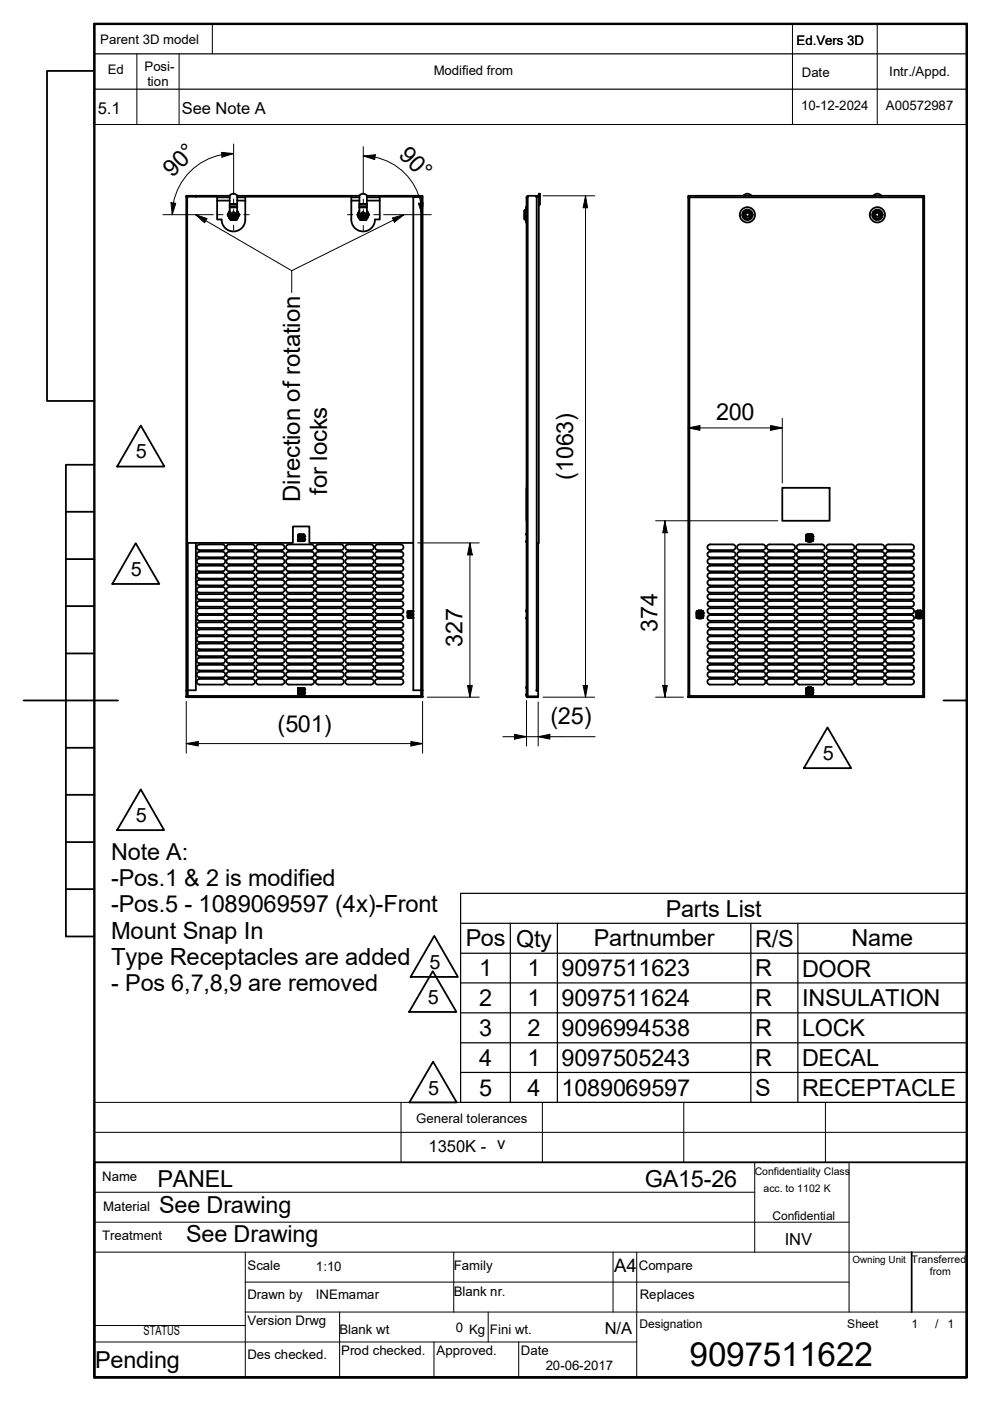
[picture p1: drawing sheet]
<svg xmlns="http://www.w3.org/2000/svg" width="210mm" height="297mm" viewBox="0 0 210 297" stroke-linecap="round" stroke-linejoin="round" font-family="sans-serif">
<defs><g id="words">
<text font-size="7" x="146.2" y="289.6">9097511622</text>
<g font-size="5.1">
<text x="63.6" y="106.3" transform="rotate(-90 63.6 106.3)">Direction of rotation</text>
<text x="69.3" y="105" transform="rotate(-90 69.3 105)">for locks</text>
</g>
<g font-size="5">
<text x="84.3" y="33" transform="rotate(45 84.3 33)">90°</text>
<text x="36.6" y="37.8" transform="rotate(-45 36.6 37.8)">90°</text>
<text x="151.8" y="89.1">200</text>
<text x="121.5" y="101.8" transform="rotate(-90 121.5 101.8)">(1063)</text>
<text x="98" y="137.2" transform="rotate(-90 98 137.2)">327</text>
<text x="139.4" y="134" transform="rotate(-90 139.4 134)">374</text>
<text x="58.9" y="155.1">(501)</text>
<text x="116.7" y="153.6">(25)</text>
<text x="23.6" y="182.4">Note A:</text>
<text x="23.6" y="187.8">-Pos.1 &amp; 2 is modified</text>
<text x="23.6" y="193.4">-Pos.5 - 1089069597 (4x)-Front</text>
<text x="141.2" y="194.4">Parts List</text>
<text x="23.6" y="199">Mount Snap In</text>
<text x="98.7" y="200.6">Pos</text>
<text x="109.4" y="200.7">Qty</text>
<text x="125.9" y="200.6">Partnumber</text>
<text x="160.1" y="200.7">R/S</text>
<text x="180.5" y="200.6">Name</text>
<text x="23.6" y="204.6">Type Receptacles are added</text>
<text x="101.6" y="207">1</text>
<text x="111.8" y="207">1</text>
<text x="119.1" y="207">9097511623</text>
<text x="160.1" y="207">R</text>
<text x="170.1" y="207.1">DOOR</text>
<text x="23.6" y="210.1">- Pos 6,7,8,9 are removed</text>
<text x="101.6" y="213.3">2</text>
<text x="111.8" y="213.3">1</text>
<text x="119.1" y="213.3">9097511624</text>
<text x="160.1" y="213.3">R</text>
<text x="170.1" y="213.3">INSULATION</text>
<text x="101.6" y="219.7">3</text>
<text x="111.8" y="219.7">2</text>
<text x="119.1" y="219.7">9096994538</text>
<text x="160.1" y="219.7">R</text>
<text x="170.1" y="219.7">LOCK</text>
<text x="101.6" y="226">4</text>
<text x="111.8" y="226">1</text>
<text x="119.1" y="226">9097505243</text>
<text x="160.1" y="226">R</text>
<text x="170.1" y="226">DECAL</text>
<text x="101.6" y="232.3">5</text>
<text x="111.8" y="232.3">4</text>
<text x="119.1" y="232.3">1089069597</text>
<text x="160.1" y="232.3">S</text>
<text x="170.1" y="232.3">RECEPTACLE</text>
<text x="33.4" y="251.8">PANEL</text>
<text x="136.7" y="251.6">GA15-26</text>
<text x="33.8" y="257.1">See Drawing</text>
<text x="39.5" y="263.3">See Drawing</text>
<text x="20.2" y="290">Pending</text>
</g>
<g font-size="4.2">
<text x="28.8" y="97.2">5</text>
<text x="27.7" y="122.2">5</text>
<text x="174.4" y="161.2">5</text>
<text x="28.8" y="174.4">5</text>
<text x="91.1" y="205.4">5</text>
<text x="90.7" y="212.9">5</text>
<text x="90.8" y="232.1">5</text>
</g>
<text font-size="3.9" x="130.2" y="269.7">A4</text>
<g font-size="3.5">
<text x="20.8" y="24.2">5.1</text>
<text x="38.5" y="24.1">See Note A</text>
<text x="90.9" y="244.3">1350K - v</text>
<text x="166.4" y="264">INV</text>
<text x="128.2" y="282.9">N/A</text>
</g>
<g font-size="2.8">
<text x="21.3" y="9.4">Parent 3D model</text>
<text x="168.9" y="9.4">Ed.Vers 3D</text>
<text x="22.9" y="15.7">Ed</text>
<text x="30.7" y="15">Posi-</text>
<text x="91.9" y="15.8">Modified from</text>
<text x="170" y="16.4">Date</text>
<text x="188.5" y="16.1">Intr./Appd.</text>
<text x="31.2" y="18.3">tion</text>
<text x="169.9" y="23.4">10-12-2024</text>
<text x="187.8" y="23.4">A00572987</text>
<text x="88.3" y="238">General tolerances</text>
<text x="21.7" y="250.4">Name</text>
<text x="21.9" y="256.8">Material</text>
<text x="21.7" y="263">Treatment</text>
<text x="52.5" y="269.2">Scale</text>
<text x="67" y="269.5">1:10</text>
<text x="96.2" y="269.2">Family</text>
<text x="135.4" y="269.2">Compare</text>
<text x="52.5" y="275.5">Drawn by</text>
<text x="67" y="275.5">INEmamar</text>
<text x="96.2" y="274.8">Blank nr.</text>
<text x="135.6" y="275.5">Replaces</text>
<text x="52.5" y="280.8">Version Drwg</text>
<text x="30.4" y="283.1">STATUS</text>
<text x="72" y="282.8">Blank wt.</text>
<text x="72.3" y="287.3">Prod checked.</text>
<text x="92.6" y="287.3">Approved.</text>
<text x="96.6" y="282.4">0 Kg</text>
<text x="103.9" y="282.8">Fini wt.</text>
<text x="110.4" y="287.3">Date</text>
<text x="52.5" y="288.2">Des checked.</text>
<text x="115.7" y="290.5">20-06-2017</text>
</g>
<g font-size="2.5">
<text x="163.8" y="258.7">Confidential</text>
<text x="135.6" y="281.6">Designation</text>
<text x="179.6" y="281.6">Sheet</text>
<text x="193.3" y="281.5">1</text>
<text x="198.2" y="281.5">/</text>
<text x="200.9" y="281.5">1</text>
</g>
<g font-size="2.2">
<text x="160" y="249.2">Confidentiality Class</text>
<text x="161.9" y="252.8">acc. to 1102 K</text>
<text x="193.3" y="267.8">Transferred</text>
<text x="197.2" y="270.3">from</text>
</g>
<text font-size="2.1" x="180.7" y="267.8">Owning Unit</text>
</g></defs>
<!-- layer: Visible Edges(Company STD) -->
<g fill="none" stroke="#000" stroke-width=".38">
<path d="M39.5 41.8v104.6h2v-31.3M39.5 41.8h.2M39.7 41.7v-.2h-.2v.3M39.7 41.7h6.3v4.8l1 .1a2.51 2.51 0 0 0 2.5 2.5 2.51 2.51 0 0 0 2.5-2.6v-4.8h22.5v4.9a2.51 2.51 0 0 0 2.5 2.5 2.51 2.51 0 0 0 2.5-2.6h1v-4.8h7.1v73.4h-22v-3.5h-3.5v3.5h-22.4zM41.5 41.5h-1.7v.2M41.6 41.5l-.1 .2M46 42.5h2.7M48.4 45.2v.7M48.5 46l.2 .3M48.6 44.8l-.3 .7 .3 .8M48.7 46.3l.6 .3M48.7 45.4l.3 .3"/>
<path d="M48.7 44.8l-.2 .2M48.7 45.1a.92 .92 0 0 0 .8 1.4 .92 .92 0 0 0 .8-1.4M48.7 45.3a.86 .86 0 0 0 .8 1.1 .86 .86 0 0 0 .8-1.1M48.7 41.5h-7.1v.2M48.7 45.4v-3.9a1 1 0 0 1 1.6 0v3.9l-.3 .3M48.7 44.8h-.1M48.7 44.8h.1M48.7 45.4a.79 .79 0 0 0 .8 .9 .79 .79 0 0 0 .8-.9M48.7 45.2a.86 .86 0 0 0 .8 1.2 .86 .86 0 0 0 .8-1.2M49.5 45.3v.2h.2l-.2 .1v.2v-.2h-.2l.2-.1zM50.3 41.5h25.9M50.3 42.5h1.7"/>
<path d="M50.3 44.8h.1M50.3 46.3l-.6 .3M50.3 44.8l.2 .2M50.4 44.8l.4 .7-.3 .4M50.5 46l-.2 .3M50.5 45.9l-.3 .8h-1.3l-.3-.4M50.5 45.2v.7M74.5 42.5h1.7M75.9 45.2v.7M75.9 45.9l.5 .8h1.3l.3-.8M76 46l.3 .4 .5 .2M76.2 45.4l.3 .3"/>
<path d="M76.2 44.8l-.2 .2M76.2 45.1a.92 .92 0 0 0 .8 1.4 .92 .92 0 0 0 .8-1.4M76.2 45.3a.86 .86 0 0 0 .8 1.1 .86 .86 0 0 0 .8-1.1M76.2 44.8l-.4 .7 .1 .4M76.2 44.8h.1M76.2 45.4a.79 .79 0 0 0 .8 .9 .79 .79 0 0 0 .8-.9M76.2 45.2a.86 .86 0 0 0 .8 1.2 .86 .86 0 0 0 .8-1.2M77 45.3v.2h.2l-.2 .1v.2v-.2h-.2l.2-.1zM77.8 41.5a.98 .98 0 0 0-1.6 0v3.9M77.8 41.5v3.9l-.3 .3M77.8 41.5h9.9M77.8 42.5h2.7"/>
<path d="M77.8 44.8l.5 .7-.3 .4M77.8 44.8l.2 .2M78 46.1l-.3 .3-.5 .2M78 45v.1M78 46v.1M78 45.2v.7M87.5 41.5v.2M87.6 41.8h1.7M87.7 41.5l-.1 .2M87.7 41.5h1.6v.2h-1.6M89.3 41.8h.3v104.6M89.3 41.7v.1"/>
<path d="M89.5 41.8v-.3h.1v.3M111.4 44.4l-.3 .2v1.9l.3 .2M111.4 46.7h.1M111.4 44.4v2.3M111.4 44.4h.1M111.6 43.9h-.1v3.3h.1M111.9 41.7l-.1 .1M111.9 41.6l-.3 .3M113.7 41.5h.4v.2M113.7 41.7h.5v73.4h-.2M114 41.8h-.3v-.3h-1.8v.3h-.3v105.8M114.2 41.5v.2"/>
<path d="M114.4 43.4l-.2 .1M114.5 41.5v-.4h-.3v.4h.3l-.1 2M145.9 41.8v-.3h.1v.3M145.9 41.8h.3v-.3h49.5v.3h.3M145.9 41.8v105.9M146 41.8h.2M158.1 45.1h.8v.8h-.8zM159.3 41.5a.96 .96 0 0 0-1.6 0M159.3 41.5h.1M185.2 41.5h.1M185.2 41.5a.96 .96 0 0 1 1.6 0M185.6 45.1h.8v.8h-.8z"/>
<path d="M195.7 41.7l.1 .1M195.8 41.7l.2-.2v.3M196 41.8v106M47.1 115.4h-4.8a.6 .6 0 0 0-.6 .6 .6 .6 0 0 0 .6 .6h4.8M47.1 119.9h-4.8a.6 .6 0 0 0-.6 .6 .6 .6 0 0 0 .6 .6h4.8M47.1 118.4h-4.8a.6 .6 0 0 0-.6 .6 .6 .6 0 0 0 .6 .6h4.8M47.1 117h-4.8a.6 .6 0 0 0-.6 .6 .6 .6 0 0 0 .6 .6h4.8M47.1 115.4a.6 .6 0 0 1 .7 .6 .6 .6 0 0 1-.7 .6M47.1 119.9a.6 .6 0 0 1 .7 .6 .6 .6 0 0 1-.7 .6M47.1 118.4a.6 .6 0 0 1 .7 .6 .6 .6 0 0 1-.7 .6M47.1 117a.6 .6 0 0 1 .7 .6 .6 .6 0 0 1-.7 .6M48.6 119.9a.6 .6 0 0 0-.6 .6 .6 .6 0 0 0 .6 .6"/>
<path d="M48.6 118.4a.6 .6 0 0 0-.6 .6 .6 .6 0 0 0 .6 .6M48.6 117a.6 .6 0 0 0-.6 .6 .6 .6 0 0 0 .6 .6M48.6 115.4a.6 .6 0 0 0-.6 .6 .6 .6 0 0 0 .6 .6M48.6 119.9h4.8a.6 .6 0 0 1 .6 .6 .6 .6 0 0 1-.6 .6h-4.8M48.6 118.4h4.8a.6 .6 0 0 1 .6 .6 .6 .6 0 0 1-.6 .6h-4.8M48.6 117h4.8a.6 .6 0 0 1 .6 .6 .6 .6 0 0 1-.6 .6h-4.8M48.6 115.4h4.8a.6 .6 0 0 1 .6 .6 .6 .6 0 0 1-.6 .6h-4.8M54.5 118.6l.4-.2h4.8a.6 .6 0 0 1 .6 .6 .6 .6 0 0 1-.5 .6h-4.9a.6 .6 0 0 1-.6-.4 .6 .6 0 0 1 .2-.6zM54.5 117.1l.4-.1h4.8a.6 .6 0 0 1 .6 .5 .6 .6 0 0 1-.5 .7h-4.9a.6 .6 0 0 1-.6-.4 .6 .6 0 0 1 .2-.7zM54.5 115.6l.4-.2h4.8a.6 .6 0 0 1 .6 .6 .6 .6 0 0 1-.5 .6h-4.9a.6 .6 0 0 1-.6-.3 .6 .6 0 0 1 .2-.7zM63.2 113.3h1.4v1.4h-1.4zM63.2 114.3v.2"/>
<path d="M63.2 114.3l.1 .1M63.2 113.6v.1M63.2 114.5l.2 .2M63.2 113.7h.1M63.2 113.6v.9M63.2 113.7v.1M63.2 114.5l.2 .2h.3M63.3 113.7h-.1M63.4 113.5l-.1 .1M63.4 113.3v.2M63.4 113.5l-.2 .1M63.4 113.3h.9"/>
<path d="M63.4 113.3l-.2 .3 .1-.2M63.4 113.4l-.2 .2M63.7 113.8a.35 .35 0 0 0 0 .6M63.7 114.7h.3M63.7 113.3h.3M63.7 113.8h.1M63.8 114.2h.1M63.8 113.8h.1M63.8 114.3h-.1M63.8 114.2v.1M63.9 113.8h.1M63.9 114.3h.1"/>
<path d="M63.9 114.2v.1M64 114.7h.3M64 113.8a.35 .35 0 0 1 0 .6M64.3 113.5l.1 .1M64.3 113.4l.2 .2M64.3 113.3l.3 .3M64.3 114.7h.1M64.3 113.3v.2M64.4 114.5h.1M64.4 114.7h.1M64.4 113.7h.1M64.5 114.3l-.1 .1"/>
<path d="M64.5 114.5l-.2 .2M64.5 113.8h.1M64.5 114.3h.1M64.5 114.5l-.1 .2M64.5 113.6v.9M64.5 114.4v.1M64.5 113.6v.2zM64.5 113.8v.5M64.5 114.3v.2M64.5 114.5v.2h-.2M64.6 114.5l-.3 .2M66 119.9a.6 .6 0 0 1 .6 .6 .6 .6 0 0 1-.6 .6"/>
<path d="M66 118.4a.6 .6 0 0 1 .6 .6 .6 .6 0 0 1-.6 .6M66 117a.6 .6 0 0 1 .6 .6 .6 .6 0 0 1-.6 .6M66 115.4a.6 .6 0 0 1 .6 .6 .6 .6 0 0 1-.6 .6M66 119.9h-4.8a.6 .6 0 0 0-.6 .6 .6 .6 0 0 0 .6 .6h4.8M66 118.4h-4.8a.6 .6 0 0 0-.6 .6 .6 .6 0 0 0 .6 .6h4.8M66 117h-4.8a.6 .6 0 0 0-.6 .6 .6 .6 0 0 0 .6 .6h4.8M66 115.4h-4.8a.6 .6 0 0 0-.6 .6 .6 .6 0 0 0 .6 .6h4.8M67.5 116.6h4.8M67.5 115.4h4.8M67.5 119.9h4.8M67.5 119.6h4.8M67.5 118.4h4.8"/>
<path d="M67.5 118.2h4.8M67.5 117h4.8M67.5 119.9a.6 .6 0 0 0-.6 .6 .6 .6 0 0 0 .6 .6M67.5 118.4a.6 .6 0 0 0-.6 .6 .6 .6 0 0 0 .6 .6M67.5 117a.6 .6 0 0 0-.6 .6 .6 .6 0 0 0 .6 .6M67.5 115.4a.6 .6 0 0 0-.6 .6 .6 .6 0 0 0 .6 .6M72.3 119.9a.6 .6 0 0 1 .6 .6 .6 .6 0 0 1-.6 .6M72.3 118.4a.6 .6 0 0 1 .6 .6 .6 .6 0 0 1-.6 .6M72.3 117a.6 .6 0 0 1 .6 .6 .6 .6 0 0 1-.6 .6M72.3 115.4a.6 .6 0 0 1 .6 .6 .6 .6 0 0 1-.6 .6M78.6 119.9h-4.8a.6 .6 0 0 0-.6 .6 .6 .6 0 0 0 .6 .6h4.8M78.6 118.4h-4.8a.6 .6 0 0 0-.6 .6 .6 .6 0 0 0 .6 .6h4.8"/>
<path d="M78.6 117h-4.8a.6 .6 0 0 0-.6 .6 .6 .6 0 0 0 .6 .6h4.8M78.6 115.4h-4.8a.6 .6 0 0 0-.6 .6 .6 .6 0 0 0 .6 .6h4.8M78.6 119.9a.6 .6 0 0 1 .6 .6 .6 .6 0 0 1-.6 .6M78.6 118.4a.6 .6 0 0 1 .6 .6 .6 .6 0 0 1-.6 .6M78.6 117a.6 .6 0 0 1 .6 .6 .6 .6 0 0 1-.6 .6M78.6 115.4a.6 .6 0 0 1 .6 .6 .6 .6 0 0 1-.6 .6M80.1 119.9a.6 .6 0 0 0-.6 .6 .6 .6 0 0 0 .6 .6M80.1 118.4a.6 .6 0 0 0-.6 .6 .6 .6 0 0 0 .6 .6M80.1 117a.6 .6 0 0 0-.6 .6 .6 .6 0 0 0 .6 .6M80.1 115.4a.6 .6 0 0 0-.6 .6 .6 .6 0 0 0 .6 .6M80.1 119.9h4.8a.6 .6 0 0 1 .6 .6 .6 .6 0 0 1-.6 .6h-4.8M80.1 118.4h4.8a.6 .6 0 0 1 .6 .6 .6 .6 0 0 1-.6 .6h-4.8"/>
<path d="M80.1 117h4.8a.6 .6 0 0 1 .6 .6 .6 .6 0 0 1-.6 .6h-4.8M80.1 115.4h4.8a.6 .6 0 0 1 .6 .6 .6 .6 0 0 1-.6 .6h-4.8M87.6 115.1v31.3h2M111.6 113.4h.1M111.6 114.8v.1M111.6 113.3h.1M111.6 103.4v7M111.6 113.2v.1M111.6 114.7v.1M114.1 115.1v31.3h-.4v.1h.4v1.2h-2.2M150.6 119.9h4.8a.6 .6 0 0 1 .6 .6 .6 .6 0 0 1-.6 .6h-4.8M150.6 118.4h4.8a.6 .6 0 0 1 .6 .6 .6 .6 0 0 1-.6 .6h-4.8"/>
<path d="M150.6 117h4.8a.6 .6 0 0 1 .6 .6 .6 .6 0 0 1-.6 .6h-4.8M150.6 115.4h4.8a.6 .6 0 0 1 .6 .6 .6 .6 0 0 1-.6 .6h-4.8M150.6 119.9a.6 .6 0 0 0-.6 .6 .6 .6 0 0 0 .6 .6M150.6 118.4a.6 .6 0 0 0-.6 .6 .6 .6 0 0 0 .6 .6M150.6 117a.6 .6 0 0 0-.6 .6 .6 .6 0 0 0 .6 .6M150.6 115.4a.6 .6 0 0 0-.6 .6 .6 .6 0 0 0 .6 .6M161.7 119.9h-4.8a.6 .6 0 0 0-.6 .6 .6 .6 0 0 0 .6 .6h4.8M161.7 118.4h-4.8a.6 .6 0 0 0-.6 .6 .6 .6 0 0 0 .6 .6h4.8M161.7 117h-4.8a.6 .6 0 0 0-.6 .6 .6 .6 0 0 0 .6 .6h4.8M161.7 115.4h-4.8a.6 .6 0 0 0-.6 .6 .6 .6 0 0 0 .6 .6h4.8M161.7 119.9a.6 .6 0 0 1 .6 .6 .6 .6 0 0 1-.6 .6M161.7 118.4a.6 .6 0 0 1 .6 .6 .6 .6 0 0 1-.6 .6"/>
<path d="M161.7 117a.6 .6 0 0 1 .6 .6 .6 .6 0 0 1-.6 .6M161.7 115.4a.6 .6 0 0 1 .6 .6 .6 .6 0 0 1-.6 .6M163.2 119.9a.6 .6 0 0 0-.6 .6 .6 .6 0 0 0 .6 .6M163.2 118.4a.6 .6 0 0 0-.6 .6 .6 .6 0 0 0 .6 .6M163.2 117a.6 .6 0 0 0-.6 .6 .6 .6 0 0 0 .6 .6M163.2 115.4a.6 .6 0 0 0-.6 .6 .6 .6 0 0 0 .6 .6M163.2 119.9h4.8a.6 .6 0 0 1 .6 .6 .6 .6 0 0 1-.6 .6h-4.8M163.2 118.4h4.8a.6 .6 0 0 1 .6 .6 .6 .6 0 0 1-.6 .6h-4.8M163.2 117h4.8a.6 .6 0 0 1 .6 .6 .6 .6 0 0 1-.6 .6h-4.8M163.2 115.4h4.8a.6 .6 0 0 1 .6 .6 .6 .6 0 0 1-.6 .6h-4.8M165.9 103.4h10v7h-10zM169.5 119.9h4.8a.6 .6 0 0 1 .6 .6 .6 .6 0 0 1-.6 .6h-4.8"/>
<path d="M169.5 118.4h4.8a.6 .6 0 0 1 .6 .6 .6 .6 0 0 1-.6 .6h-4.8M169.5 117h4.8a.6 .6 0 0 1 .6 .6 .6 .6 0 0 1-.6 .6h-4.8M169.5 115.4h4.8a.6 .6 0 0 1 .6 .6 .6 .6 0 0 1-.6 .6h-4.8M169.5 119.9a.6 .6 0 0 0-.6 .6 .6 .6 0 0 0 .6 .6M169.5 118.4a.6 .6 0 0 0-.6 .6 .6 .6 0 0 0 .6 .6M169.5 117a.6 .6 0 0 0-.6 .6 .6 .6 0 0 0 .6 .6M169.5 115.4a.6 .6 0 0 0-.6 .6 .6 .6 0 0 0 .6 .6M170.9 113.7l.1 .7M170.9 114.1l.1 .5 .3 .1M170.9 114.5l.2 .2h-.2zM171 113.6l-.1 .4M171 114.4v.1"/>
<path d="M171.1 113.6v.1M171.1 113.3l-.2 .3M171.1 113.4h.2M171.1 113.4v.1M171.2 113.4l-.2 .2M171.2 114.3h.1M171.2 114.3l.1 .1M171.2 113.5l-.1 .1M171.3 113.4h.8M171.3 114.7h.8M171.3 113.3h-.4v1.4h.4M171.3 113.4v-.2h.7v.2"/>
<path d="M171.3 114.3h.1M171.3 114.5h.1M171.3 114.7h.2M171.3 114.2l-.1 .1M171.4 114.6l-.1 .3h.7v-.2M171.4 113.5l-.3 .2M171.4 114.3l-.1 .1M171.4 114.3l.2-.1 .2 .1M171.4 113.8h.4M171.4 113.4v.1M171.5 113.8a.35 .35 0 0 0 0 .6M171.5 113.4l-.2 .1"/>
<path d="M171.8 114.7h.2M171.8 113.4l.2 .1M171.8 113.4v.1M171.8 113.8a.35 .35 0 0 1 0 .6M171.9 113.7h.2M171.9 113.7a.41 .41 0 0 0-.5 .1 .41 .41 0 0 0-.1 .5M172 113.8h.1M172 113.5a.64 .64 0 0 0-.9 .6M172 113.5l.3 .1M172 113.3h.3v1.4h-.3M172 113.9a.41 .41 0 0 1-.1 .5 .41 .41 0 0 1-.5 0M172.1 113.7v.1"/>
<path d="M172.1 113.8h-.1M172.1 113.3l.2 .3M172.2 113.4h.1M172.2 114.4l-.1 .3M172.2 114.3l-.3 .3M172.3 113.7v.6M172.3 113.6v.4M172.3 114.4v-.2l-.2 .5M172.3 114.1a.74 .74 0 0 1-1 .5M172.3 114.5l-.2 .2M175.8 116.6h4.8M175.8 115.4h4.8"/>
<path d="M175.8 119.9h4.8M175.8 119.6h4.8M175.8 118.4h4.8M175.8 118.2h4.8M175.8 117h4.8M175.8 119.9a.6 .6 0 0 0-.6 .6 .6 .6 0 0 0 .6 .6M175.8 118.4a.6 .6 0 0 0-.6 .6 .6 .6 0 0 0 .6 .6M175.8 117a.6 .6 0 0 0-.6 .6 .6 .6 0 0 0 .6 .6M175.8 115.4a.6 .6 0 0 0-.6 .6 .6 .6 0 0 0 .6 .6M180.6 119.9a.6 .6 0 0 1 .6 .6 .6 .6 0 0 1-.6 .6M180.6 118.4a.6 .6 0 0 1 .6 .6 .6 .6 0 0 1-.6 .6M180.6 117a.6 .6 0 0 1 .6 .6 .6 .6 0 0 1-.6 .6"/>
<path d="M180.6 115.4a.6 .6 0 0 1 .6 .6 .6 .6 0 0 1-.6 .6M181.7 118.6l.4-.2h4.8a.6 .6 0 0 1 .6 .6 .6 .6 0 0 1-.6 .6h-4.8a.6 .6 0 0 1-.6-.4 .6 .6 0 0 1 .2-.6zM181.7 117.1l.4-.1h4.8a.6 .6 0 0 1 .6 .6 .6 .6 0 0 1-.6 .6h-4.8a.6 .6 0 0 1-.6-.4 .6 .6 0 0 1 .2-.7zM181.7 115.6l.4-.2h4.8a.6 .6 0 0 1 .6 .6 .6 .6 0 0 1-.6 .6h-4.8a.6 .6 0 0 1-.6-.3 .6 .6 0 0 1 .2-.7zM193.2 115.4h-4.8a.6 .6 0 0 0-.6 .6 .6 .6 0 0 0 .6 .6h4.8M193.2 119.9h-4.8a.6 .6 0 0 0-.6 .6 .6 .6 0 0 0 .6 .6h4.8M193.2 118.4h-4.8a.6 .6 0 0 0-.6 .6 .6 .6 0 0 0 .6 .6h4.8M193.2 117h-4.8a.6 .6 0 0 0-.6 .6 .6 .6 0 0 0 .6 .6h4.8M193.2 115.4a.6 .6 0 0 1 .6 .6 .6 .6 0 0 1-.6 .6M193.2 119.9a.6 .6 0 0 1 .6 .6 .6 .6 0 0 1-.6 .6M193.2 118.4a.6 .6 0 0 1 .6 .6 .6 .6 0 0 1-.6 .6M193.2 117a.6 .6 0 0 1 .6 .6 .6 .6 0 0 1-.6 .6"/>
<path d="M42.3 138h4.8M42.3 126h4.8M42.3 137.9a.6 .6 0 0 0-.6 .6 .6 .6 0 0 0 .6 .6h4.8M42.3 125.9a.6 .6 0 0 0-.6 .6 .6 .6 0 0 0 .6 .6h4.8M47.1 139.4h-4.8a.6 .6 0 0 0-.6 .6 .6 .6 0 0 0 .6 .6h4.8M47.1 136.4h-4.8a.6 .6 0 0 0-.6 .7 .6 .6 0 0 0 .6 .6h4.8M47.1 134.9h-4.8a.6 .6 0 0 0-.6 .6 .6 .6 0 0 0 .6 .6h4.8M47.1 133.5h-4.8a.6 .6 0 0 0-.6 .6 .6 .6 0 0 0 .6 .6h4.8M47.1 131.9h-4.8a.6 .6 0 0 0-.6 .6 .6 .6 0 0 0 .6 .6h4.8M47.1 130.4h-4.8a.6 .6 0 0 0-.6 .6 .6 .6 0 0 0 .6 .6h4.8M47.1 129h-4.8a.6 .6 0 0 0-.6 .6 .6 .6 0 0 0 .6 .6h4.8M47.1 127.4h-4.8a.6 .6 0 0 0-.6 .6 .6 .6 0 0 0 .6 .6h4.8"/>
<path d="M47.1 124.4h-4.8a.6 .6 0 0 0-.6 .6 .6 .6 0 0 0 .6 .7h4.8M47.1 122.9h-4.8a.6 .6 0 0 0-.6 .6 .6 .6 0 0 0 .6 .6h4.8M47.1 121.5h-4.8a.6 .6 0 0 0-.6 .6 .6 .6 0 0 0 .6 .6h4.8M47.1 139.4a.6 .6 0 0 1 .7 .6 .6 .6 0 0 1-.7 .6M47.1 137.9a.6 .6 0 0 1 .7 .6 .6 .6 0 0 1-.7 .6M47.1 136.4a.6 .6 0 0 1 .7 .7 .6 .6 0 0 1-.7 .6M47.1 134.9a.6 .6 0 0 1 .7 .6 .6 .6 0 0 1-.7 .6M47.1 133.5a.6 .6 0 0 1 .7 .6 .6 .6 0 0 1-.7 .6M47.1 131.9a.6 .6 0 0 1 .7 .6 .6 .6 0 0 1-.7 .6M47.1 130.4a.6 .6 0 0 1 .7 .6 .6 .6 0 0 1-.7 .6M47.1 129a.6 .6 0 0 1 .7 .6 .6 .6 0 0 1-.7 .6M47.1 127.4a.6 .6 0 0 1 .7 .6 .6 .6 0 0 1-.7 .6"/>
<path d="M47.1 125.9a.6 .6 0 0 1 .7 .6 .6 .6 0 0 1-.7 .6M47.1 124.4a.6 .6 0 0 1 .7 .6 .6 .6 0 0 1-.7 .7M47.1 122.9a.6 .6 0 0 1 .7 .6 .6 .6 0 0 1-.7 .6M47.1 121.5a.6 .6 0 0 1 .7 .6 .6 .6 0 0 1-.7 .6M48.6 139.4a.6 .6 0 0 0-.6 .6 .6 .6 0 0 0 .6 .6M48.6 137.9a.6 .6 0 0 0-.6 .6 .6 .6 0 0 0 .6 .6M48.6 136.4a.6 .6 0 0 0-.6 .7 .6 .6 0 0 0 .6 .6M48.6 134.9a.6 .6 0 0 0-.6 .6 .6 .6 0 0 0 .6 .6M48.6 133.5a.6 .6 0 0 0-.6 .6 .6 .6 0 0 0 .6 .6M48.6 131.9a.6 .6 0 0 0-.6 .6 .6 .6 0 0 0 .6 .6M48.6 130.4a.6 .6 0 0 0-.6 .6 .6 .6 0 0 0 .6 .6M48.6 129a.6 .6 0 0 0-.6 .6 .6 .6 0 0 0 .6 .6"/>
<path d="M48.6 127.4a.6 .6 0 0 0-.6 .6 .6 .6 0 0 0 .6 .6M48.6 125.9a.6 .6 0 0 0-.6 .6 .6 .6 0 0 0 .6 .6M48.6 124.4a.6 .6 0 0 0-.6 .6 .6 .6 0 0 0 .6 .7M48.6 122.9a.6 .6 0 0 0-.6 .6 .6 .6 0 0 0 .6 .6M48.6 121.5a.6 .6 0 0 0-.6 .6 .6 .6 0 0 0 .6 .6M48.6 139.4h4.8a.6 .6 0 0 1 .6 .6 .6 .6 0 0 1-.6 .6h-4.8M48.6 136.4h4.8a.6 .6 0 0 1 .6 .7 .6 .6 0 0 1-.6 .6h-4.8M48.6 134.9h4.8a.6 .6 0 0 1 .6 .6 .6 .6 0 0 1-.6 .6h-4.8M48.6 133.5h4.8a.6 .6 0 0 1 .6 .6 .6 .6 0 0 1-.6 .6h-4.8M48.6 131.9h4.8a.6 .6 0 0 1 .6 .6 .6 .6 0 0 1-.6 .6h-4.8M48.6 130.4h4.8a.6 .6 0 0 1 .6 .6 .6 .6 0 0 1-.6 .6h-4.8M48.6 129h4.8a.6 .6 0 0 1 .6 .6 .6 .6 0 0 1-.6 .6h-4.8"/>
<path d="M48.6 127.4h4.8a.6 .6 0 0 1 .6 .6 .6 .6 0 0 1-.6 .6h-4.8M48.6 124.4h4.8a.6 .6 0 0 1 .6 .6 .6 .6 0 0 1-.6 .7h-4.8M48.6 122.9h4.8a.6 .6 0 0 1 .6 .6 .6 .6 0 0 1-.6 .6h-4.8M48.6 121.5h4.8a.6 .6 0 0 1 .6 .6 .6 .6 0 0 1-.6 .6h-4.8M48.6 138h4.8M48.6 126h4.8M53.4 137.9a.6 .6 0 0 1 .6 .6 .6 .6 0 0 1-.6 .6h-4.8M53.4 125.9a.6 .6 0 0 1 .6 .6 .6 .6 0 0 1-.6 .6h-4.8M54.5 139.6l.4-.2h4.8a.6 .6 0 0 1 .6 .6 .6 .6 0 0 1-.5 .6h-4.9a.6 .6 0 0 1-.6-.3 .6 .6 0 0 1 .2-.7zM54.5 136.6l.4-.2h4.8a.6 .6 0 0 1 .6 .6 .6 .6 0 0 1-.5 .7h-4.9a.6 .6 0 0 1-.6-.4 .6 .6 0 0 1 .2-.7zM54.5 135.1l.4-.2h4.8a.6 .6 0 0 1 .6 .6 .6 .6 0 0 1-.5 .6h-4.9a.6 .6 0 0 1-.6-.3 .6 .6 0 0 1 .2-.7zM54.5 133.6l.4-.1h4.8a.6 .6 0 0 1 .6 .6 .6 .6 0 0 1-.5 .6h-4.9a.6 .6 0 0 1-.6-.4 .6 .6 0 0 1 .2-.7z"/>
<path d="M54.5 132.1l.4-.2h4.8a.6 .6 0 0 1 .6 .6 .6 .6 0 0 1-.5 .6h-4.9a.6 .6 0 0 1-.6-.3 .6 .6 0 0 1 .2-.7zM54.5 130.6l.4-.2h4.8a.6 .6 0 0 1 .6 .6 .6 .6 0 0 1-.5 .6h-4.9a.6 .6 0 0 1-.6-.4 .6 .6 0 0 1 .2-.6zM54.5 129.1l.4-.1h4.8a.6 .6 0 0 1 .6 .5 .6 .6 0 0 1-.5 .7h-4.9a.6 .6 0 0 1-.6-.4 .6 .6 0 0 1 .2-.7zM54.5 127.6l.4-.2h4.8a.6 .6 0 0 1 .6 .6 .6 .6 0 0 1-.5 .6h-4.9a.6 .6 0 0 1-.6-.3 .6 .6 0 0 1 .2-.7zM54.5 124.6l.4-.2h4.8a.6 .6 0 0 1 .6 .6 .6 .6 0 0 1-.5 .7h-4.9a.6 .6 0 0 1-.6-.4 .6 .6 0 0 1 .2-.7zM54.5 123.1l.4-.2h4.8a.6 .6 0 0 1 .6 .6 .6 .6 0 0 1-.5 .6h-4.9a.6 .6 0 0 1-.6-.3 .6 .6 0 0 1 .2-.7zM54.5 121.6l.4-.1h4.8a.6 .6 0 0 1 .6 .5 .6 .6 0 0 1-.5 .7h-4.9a.6 .6 0 0 1-.6-.4 .6 .6 0 0 1 .2-.7zM54.5 120.1l.4-.2h4.8a.6 .6 0 0 1 .6 .6 .6 .6 0 0 1-.5 .6h-4.9a.6 .6 0 0 1-.6-.3 .6 .6 0 0 1 .2-.7zM54.9 137.9a.6 .6 0 0 0-.6 .6 .6 .6 0 0 0 .6 .6h4.9a.6 .6 0 0 0 .5-.6 .6 .6 0 0 0-.6-.6M54.9 125.9a.6 .6 0 0 0-.6 .6 .6 .6 0 0 0 .6 .6h4.9a.6 .6 0 0 0 .5-.6 .6 .6 0 0 0-.6-.6M54.9 138h4.9M54.9 126h4.9"/>
<path d="M61.2 138h4.8M61.2 126h4.8M61.2 137.9a.6 .6 0 0 0-.6 .6 .6 .6 0 0 0 .6 .6h4.8M61.2 125.9a.6 .6 0 0 0-.6 .6 .6 .6 0 0 0 .6 .6h4.8M66 139.4a.6 .6 0 0 1 .6 .6 .6 .6 0 0 1-.6 .6M66 137.9a.6 .6 0 0 1 .6 .6 .6 .6 0 0 1-.6 .6M66 136.4a.6 .6 0 0 1 .6 .7 .6 .6 0 0 1-.6 .6M66 134.9a.6 .6 0 0 1 .6 .6 .6 .6 0 0 1-.6 .6M66 133.5a.6 .6 0 0 1 .6 .6 .6 .6 0 0 1-.6 .6M66 131.9a.6 .6 0 0 1 .6 .6 .6 .6 0 0 1-.6 .6M66 130.4a.6 .6 0 0 1 .6 .6 .6 .6 0 0 1-.6 .6M66 129a.6 .6 0 0 1 .6 .6 .6 .6 0 0 1-.6 .6"/>
<path d="M66 127.4a.6 .6 0 0 1 .6 .6 .6 .6 0 0 1-.6 .6M66 125.9a.6 .6 0 0 1 .6 .6 .6 .6 0 0 1-.6 .6M66 124.4a.6 .6 0 0 1 .6 .6 .6 .6 0 0 1-.6 .7M66 122.9a.6 .6 0 0 1 .6 .6 .6 .6 0 0 1-.6 .6M66 121.5a.6 .6 0 0 1 .6 .6 .6 .6 0 0 1-.6 .6M66 139.4h-4.8a.6 .6 0 0 0-.6 .6 .6 .6 0 0 0 .6 .6h4.8M66 136.4h-4.8a.6 .6 0 0 0-.6 .7 .6 .6 0 0 0 .6 .6h4.8M66 134.9h-4.8a.6 .6 0 0 0-.6 .6 .6 .6 0 0 0 .6 .6h4.8M66 133.5h-4.8a.6 .6 0 0 0-.6 .6 .6 .6 0 0 0 .6 .6h4.8M66 131.9h-4.8a.6 .6 0 0 0-.6 .6 .6 .6 0 0 0 .6 .6h4.8M66 130.4h-4.8a.6 .6 0 0 0-.6 .6 .6 .6 0 0 0 .6 .6h4.8M66 129h-4.8a.6 .6 0 0 0-.6 .6 .6 .6 0 0 0 .6 .6h4.8"/>
<path d="M66 127.4h-4.8a.6 .6 0 0 0-.6 .6 .6 .6 0 0 0 .6 .6h4.8M66 124.4h-4.8a.6 .6 0 0 0-.6 .6 .6 .6 0 0 0 .6 .7h4.8M66 122.9h-4.8a.6 .6 0 0 0-.6 .6 .6 .6 0 0 0 .6 .6h4.8M66 121.5h-4.8a.6 .6 0 0 0-.6 .6 .6 .6 0 0 0 .6 .6h4.8M67.5 139.4h4.8M67.5 139.1h4.8M67.5 138h4.8M67.5 137.7h4.8M67.5 136.4h4.8M67.5 136.1h4.8M67.5 134.9h4.8M67.5 134.7h4.8"/>
<path d="M67.5 133.5h4.8M67.5 133.1h4.8M67.5 131.9h4.8M67.5 131.6h4.8M67.5 130.4h4.8M67.5 130.2h4.8M67.5 129h4.8M67.5 128.6h4.8M67.5 127.4h4.8M67.5 127.1h4.8M67.5 126h4.8M67.5 125.7h4.8"/>
<path d="M67.5 124.4h4.8M67.5 124.1h4.8M67.5 122.9h4.8M67.5 122.7h4.8M67.5 121.5h4.8M67.5 121.1h4.8M67.5 139.4a.6 .6 0 0 0-.6 .6 .6 .6 0 0 0 .6 .6M67.5 137.9a.6 .6 0 0 0-.6 .6 .6 .6 0 0 0 .6 .6M67.5 136.4a.6 .6 0 0 0-.6 .7 .6 .6 0 0 0 .6 .6M67.5 134.9a.6 .6 0 0 0-.6 .6 .6 .6 0 0 0 .6 .6M67.5 133.5a.6 .6 0 0 0-.6 .6 .6 .6 0 0 0 .6 .6M67.5 131.9a.6 .6 0 0 0-.6 .6 .6 .6 0 0 0 .6 .6"/>
<path d="M67.5 130.4a.6 .6 0 0 0-.6 .6 .6 .6 0 0 0 .6 .6M67.5 129a.6 .6 0 0 0-.6 .6 .6 .6 0 0 0 .6 .6M67.5 127.4a.6 .6 0 0 0-.6 .6 .6 .6 0 0 0 .6 .6M67.5 125.9a.6 .6 0 0 0-.6 .6 .6 .6 0 0 0 .6 .6M67.5 124.4a.6 .6 0 0 0-.6 .6 .6 .6 0 0 0 .6 .7M67.5 122.9a.6 .6 0 0 0-.6 .6 .6 .6 0 0 0 .6 .6M67.5 121.5a.6 .6 0 0 0-.6 .6 .6 .6 0 0 0 .6 .6M72.3 139.4a.6 .6 0 0 1 .6 .6 .6 .6 0 0 1-.6 .6M72.3 137.9a.6 .6 0 0 1 .6 .6 .6 .6 0 0 1-.6 .6M72.3 136.4a.6 .6 0 0 1 .6 .7 .6 .6 0 0 1-.6 .6M72.3 134.9a.6 .6 0 0 1 .6 .6 .6 .6 0 0 1-.6 .6M72.3 133.5a.6 .6 0 0 1 .6 .6 .6 .6 0 0 1-.6 .6"/>
<path d="M72.3 131.9a.6 .6 0 0 1 .6 .6 .6 .6 0 0 1-.6 .6M72.3 130.4a.6 .6 0 0 1 .6 .6 .6 .6 0 0 1-.6 .6M72.3 129a.6 .6 0 0 1 .6 .6 .6 .6 0 0 1-.6 .6M72.3 127.4a.6 .6 0 0 1 .6 .6 .6 .6 0 0 1-.6 .6M72.3 125.9a.6 .6 0 0 1 .6 .6 .6 .6 0 0 1-.6 .6M72.3 124.4a.6 .6 0 0 1 .6 .6 .6 .6 0 0 1-.6 .7M72.3 122.9a.6 .6 0 0 1 .6 .6 .6 .6 0 0 1-.6 .6M72.3 121.5a.6 .6 0 0 1 .6 .6 .6 .6 0 0 1-.6 .6M73.8 137.9a.6 .6 0 0 0-.6 .6 .6 .6 0 0 0 .6 .6h4.8M73.8 125.9a.6 .6 0 0 0-.6 .6 .6 .6 0 0 0 .6 .6h4.8M73.9 138h4.7M73.9 126h4.7"/>
<path d="M78.6 139.4h-4.8a.6 .6 0 0 0-.6 .6 .6 .6 0 0 0 .6 .6h4.8M78.6 136.4h-4.8a.6 .6 0 0 0-.6 .7 .6 .6 0 0 0 .6 .6h4.8M78.6 134.9h-4.8a.6 .6 0 0 0-.6 .6 .6 .6 0 0 0 .6 .6h4.8M78.6 133.5h-4.8a.6 .6 0 0 0-.6 .6 .6 .6 0 0 0 .6 .6h4.8M78.6 131.9h-4.8a.6 .6 0 0 0-.6 .6 .6 .6 0 0 0 .6 .6h4.8M78.6 130.4h-4.8a.6 .6 0 0 0-.6 .6 .6 .6 0 0 0 .6 .6h4.8M78.6 129h-4.8a.6 .6 0 0 0-.6 .6 .6 .6 0 0 0 .6 .6h4.8M78.6 127.4h-4.8a.6 .6 0 0 0-.6 .6 .6 .6 0 0 0 .6 .6h4.8M78.6 124.4h-4.8a.6 .6 0 0 0-.6 .6 .6 .6 0 0 0 .6 .7h4.8M78.6 122.9h-4.8a.6 .6 0 0 0-.6 .6 .6 .6 0 0 0 .6 .6h4.8M78.6 121.5h-4.8a.6 .6 0 0 0-.6 .6 .6 .6 0 0 0 .6 .6h4.8M78.6 139.4a.6 .6 0 0 1 .6 .6 .6 .6 0 0 1-.6 .6"/>
<path d="M78.6 137.9a.6 .6 0 0 1 .6 .6 .6 .6 0 0 1-.6 .6M78.6 136.4a.6 .6 0 0 1 .6 .7 .6 .6 0 0 1-.6 .6M78.6 134.9a.6 .6 0 0 1 .6 .6 .6 .6 0 0 1-.6 .6M78.6 133.5a.6 .6 0 0 1 .6 .6 .6 .6 0 0 1-.6 .6M78.6 131.9a.6 .6 0 0 1 .6 .6 .6 .6 0 0 1-.6 .6M78.6 130.4a.6 .6 0 0 1 .6 .6 .6 .6 0 0 1-.6 .6M78.6 129a.6 .6 0 0 1 .6 .6 .6 .6 0 0 1-.6 .6M78.6 127.4a.6 .6 0 0 1 .6 .6 .6 .6 0 0 1-.6 .6M78.6 125.9a.6 .6 0 0 1 .6 .6 .6 .6 0 0 1-.6 .6M78.6 124.4a.6 .6 0 0 1 .6 .6 .6 .6 0 0 1-.6 .7M78.6 122.9a.6 .6 0 0 1 .6 .6 .6 .6 0 0 1-.6 .6M78.6 121.5a.6 .6 0 0 1 .6 .6 .6 .6 0 0 1-.6 .6"/>
<path d="M80.1 139.4a.6 .6 0 0 0-.6 .6 .6 .6 0 0 0 .6 .6M80.1 137.9a.6 .6 0 0 0-.6 .6 .6 .6 0 0 0 .6 .6M80.1 136.4a.6 .6 0 0 0-.6 .7 .6 .6 0 0 0 .6 .6M80.1 134.9a.6 .6 0 0 0-.6 .6 .6 .6 0 0 0 .6 .6M80.1 133.5a.6 .6 0 0 0-.6 .6 .6 .6 0 0 0 .6 .6M80.1 131.9a.6 .6 0 0 0-.6 .6 .6 .6 0 0 0 .6 .6M80.1 130.4a.6 .6 0 0 0-.6 .6 .6 .6 0 0 0 .6 .6M80.1 129a.6 .6 0 0 0-.6 .6 .6 .6 0 0 0 .6 .6M80.1 127.4a.6 .6 0 0 0-.6 .6 .6 .6 0 0 0 .6 .6M80.1 125.9a.6 .6 0 0 0-.6 .6 .6 .6 0 0 0 .6 .6M80.1 124.4a.6 .6 0 0 0-.6 .6 .6 .6 0 0 0 .6 .7M80.1 122.9a.6 .6 0 0 0-.6 .6 .6 .6 0 0 0 .6 .6"/>
<path d="M80.1 121.5a.6 .6 0 0 0-.6 .6 .6 .6 0 0 0 .6 .6M80.1 139.4h4.8a.6 .6 0 0 1 .6 .6 .6 .6 0 0 1-.6 .6h-4.8M80.1 136.4h4.8a.6 .6 0 0 1 .6 .7 .6 .6 0 0 1-.6 .6h-4.8M80.1 134.9h4.8a.6 .6 0 0 1 .6 .6 .6 .6 0 0 1-.6 .6h-4.8M80.1 133.5h4.8a.6 .6 0 0 1 .6 .6 .6 .6 0 0 1-.6 .6h-4.8M80.1 131.9h4.8a.6 .6 0 0 1 .6 .6 .6 .6 0 0 1-.6 .6h-4.8M80.1 130.4h4.8a.6 .6 0 0 1 .6 .6 .6 .6 0 0 1-.6 .6h-4.8M80.1 129h4.8a.6 .6 0 0 1 .6 .6 .6 .6 0 0 1-.6 .6h-4.8M80.1 127.4h4.8a.6 .6 0 0 1 .6 .6 .6 .6 0 0 1-.6 .6h-4.8M80.1 124.4h4.8a.6 .6 0 0 1 .6 .6 .6 .6 0 0 1-.6 .7h-4.8M80.1 122.9h4.8a.6 .6 0 0 1 .6 .6 .6 .6 0 0 1-.6 .6h-4.8M80.1 121.5h4.8a.6 .6 0 0 1 .6 .6 .6 .6 0 0 1-.6 .6h-4.8"/>
<path d="M80.1 138h4.8M80.1 126h4.8M84.9 137.9a.6 .6 0 0 1 .6 .6 .6 .6 0 0 1-.6 .6h-4.8M84.9 125.9a.6 .6 0 0 1 .6 .6 .6 .6 0 0 1-.6 .6h-4.8M86.4 130.5v.3M86.4 130.6h.1M86.4 130.8l.2 .2M86.5 129.9h.1M86.5 130.8l.1 .1M86.5 129.8v1M86.5 130h-.1M86.5 129.8v.9l.1 .3h.3"/>
<path d="M86.6 129.8h.1M86.6 130.6h.1M86.6 129.6h-.2v.4M86.6 129.9v.1M86.6 129.8v-.1l-.1 .1M86.6 129.6l-.1 .2M86.6 129.6h1M86.6 129.6l-.2 .2M86.7 129.6h.1M86.9 131h.3M86.9 129.6h.3M86.9 130.5h.1"/>
<path d="M87 130h-.1a.35 .35 0 0 0 0 .6M87 130l.2 .1M87 130l.1 .1M87.1 130.5h.1M87.1 130.5h-.1M87.2 130h.1a.35 .35 0 0 1 0 .6M87.2 130.5h.1M87.2 130v.1M87.2 131h.4M87.6 129.8h.1M87.6 129.6h-1.2v1.4h1.2M87.6 129.7h.1"/>
<path d="M87.6 130.9h.1M87.6 131h.1M87.6 129.6v.1M87.6 130.1a.54 .54 0 0 0-.8-.2 .54 .54 0 0 0 0 .8 .54 .54 0 0 0 .8-.2M87.6 130.9v.1M111.6 129.5h.1M111.6 131v.2M111.6 129.4v.3M111.6 130.9v.1M147.7 129.9l.1 .8M147.7 130.8l.2 .2h-.2zM147.7 130.4h.1"/>
<path d="M147.8 129.8l-.1 .4M147.8 130.4v.4l.2 .1M147.8 129.8v.1M147.8 130.7h.1M147.8 129.8h.1M147.9 129.6l-.2 .2M147.9 129.8l-.1 .1M147.9 129.7l-.1 .1M148 129.6h-.3v1.4h.3M148 130.6v.1M148 130.6h.1M148 129.7h.8h-.1"/>
<path d="M148 130.9h.8M148 130.9l.1 .3h.6l.1-.3M148 129.7l.1-.3h.6l.1 .3M148 129.7h-.1M148 130.9h.1M148 130.7h.1M148.1 130.9h.2M148.1 129.7h.2M148.1 130.5l-.1 .1M148.1 129.7l-.3 .3M148.2 130.6a.36 .36 0 0 1-.2-.3 .36 .36 0 0 1 .3-.3v.1l.2-.1a.35 .35 0 0 1 0 .6M148.2 130.5h.3v.1"/>
<path d="M148.5 130.9h.2M148.5 129.7h.2M148.5 130.5v.1M148.6 129.8h-.6l-.2 .5M148.6 129.7h.1M148.7 130h.1zM148.7 130.1l.1-.2a.6 .6 0 0 0-.8 .6M148.7 130.1a.38 .38 0 0 1 0 .5 .38 .38 0 0 1-.6 0M148.8 129.7h-.1M148.8 129.6h.3v1.4h-.3M148.9 129.7l.1 .1M148.9 129.6l.2 .2"/>
<path d="M149 130.6v-.3a.63 .63 0 0 1-1 .6h.2M149 130.7l-.2 .2M149 129.9h.1M149 129.8l.1 .4M149 130.4v.4l-.2 .1M149 130.4v.3M149 130.5l-.3 .4M149 129.9v.5M149.1 130.8l-.3 .2M150.6 139.4h4.8a.6 .6 0 0 1 .6 .6 .6 .6 0 0 1-.6 .6h-4.8M150.6 136.4h4.8a.6 .6 0 0 1 .6 .7 .6 .6 0 0 1-.6 .6h-4.8M150.6 134.9h4.8a.6 .6 0 0 1 .6 .6 .6 .6 0 0 1-.6 .6h-4.8"/>
<path d="M150.6 133.5h4.8a.6 .6 0 0 1 .6 .6 .6 .6 0 0 1-.6 .6h-4.8M150.6 131.9h4.8a.6 .6 0 0 1 .6 .6 .6 .6 0 0 1-.6 .6h-4.8M150.6 130.4h4.8a.6 .6 0 0 1 .6 .6 .6 .6 0 0 1-.6 .6h-4.8M150.6 129h4.8a.6 .6 0 0 1 .6 .6 .6 .6 0 0 1-.6 .6h-4.8M150.6 127.4h4.8a.6 .6 0 0 1 .6 .6 .6 .6 0 0 1-.6 .6h-4.8M150.6 124.4h4.8a.6 .6 0 0 1 .6 .6 .6 .6 0 0 1-.6 .7h-4.8M150.6 122.9h4.8a.6 .6 0 0 1 .6 .6 .6 .6 0 0 1-.6 .6h-4.8M150.6 121.5h4.8a.6 .6 0 0 1 .6 .6 .6 .6 0 0 1-.6 .6h-4.8M150.6 138h4.8M150.6 126h4.8M150.6 139.4a.6 .6 0 0 0-.6 .6 .6 .6 0 0 0 .6 .6M150.6 137.9a.6 .6 0 0 0-.6 .6 .6 .6 0 0 0 .6 .6"/>
<path d="M150.6 136.4a.6 .6 0 0 0-.6 .7 .6 .6 0 0 0 .6 .6M150.6 134.9a.6 .6 0 0 0-.6 .6 .6 .6 0 0 0 .6 .6M150.6 133.5a.6 .6 0 0 0-.6 .6 .6 .6 0 0 0 .6 .6M150.6 131.9a.6 .6 0 0 0-.6 .6 .6 .6 0 0 0 .6 .6M150.6 130.4a.6 .6 0 0 0-.6 .6 .6 .6 0 0 0 .6 .6M150.6 129a.6 .6 0 0 0-.6 .6 .6 .6 0 0 0 .6 .6M150.6 127.4a.6 .6 0 0 0-.6 .6 .6 .6 0 0 0 .6 .6M150.6 125.9a.6 .6 0 0 0-.6 .6 .6 .6 0 0 0 .6 .6M150.6 124.4a.6 .6 0 0 0-.6 .6 .6 .6 0 0 0 .6 .7M150.6 122.9a.6 .6 0 0 0-.6 .6 .6 .6 0 0 0 .6 .6M150.6 121.5a.6 .6 0 0 0-.6 .6 .6 .6 0 0 0 .6 .6M155.4 137.9a.6 .6 0 0 1 .6 .6 .6 .6 0 0 1-.6 .6h-4.8"/>
<path d="M155.4 125.9a.6 .6 0 0 1 .6 .6 .6 .6 0 0 1-.6 .6h-4.8M156.9 137.9a.6 .6 0 0 0-.6 .6 .6 .6 0 0 0 .6 .6h4.8M156.9 125.9a.6 .6 0 0 0-.6 .6 .6 .6 0 0 0 .6 .6h4.8M156.9 138h4.8M156.9 126h4.8M161.7 139.4h-4.8a.6 .6 0 0 0-.6 .6 .6 .6 0 0 0 .6 .6h4.8M161.7 136.4h-4.8a.6 .6 0 0 0-.6 .7 .6 .6 0 0 0 .6 .6h4.8M161.7 134.9h-4.8a.6 .6 0 0 0-.6 .6 .6 .6 0 0 0 .6 .6h4.8M161.7 133.5h-4.8a.6 .6 0 0 0-.6 .6 .6 .6 0 0 0 .6 .6h4.8M161.7 131.9h-4.8a.6 .6 0 0 0-.6 .6 .6 .6 0 0 0 .6 .6h4.8M161.7 130.4h-4.8a.6 .6 0 0 0-.6 .6 .6 .6 0 0 0 .6 .6h4.8M161.7 129h-4.8a.6 .6 0 0 0-.6 .6 .6 .6 0 0 0 .6 .6h4.8"/>
<path d="M161.7 127.4h-4.8a.6 .6 0 0 0-.6 .6 .6 .6 0 0 0 .6 .6h4.8M161.7 124.4h-4.8a.6 .6 0 0 0-.6 .6 .6 .6 0 0 0 .6 .7h4.8M161.7 122.9h-4.8a.6 .6 0 0 0-.6 .6 .6 .6 0 0 0 .6 .6h4.8M161.7 121.5h-4.8a.6 .6 0 0 0-.6 .6 .6 .6 0 0 0 .6 .6h4.8M161.7 139.4a.6 .6 0 0 1 .6 .6 .6 .6 0 0 1-.6 .6M161.7 137.9a.6 .6 0 0 1 .6 .6 .6 .6 0 0 1-.6 .6M161.7 136.4a.6 .6 0 0 1 .6 .7 .6 .6 0 0 1-.6 .6M161.7 134.9a.6 .6 0 0 1 .6 .6 .6 .6 0 0 1-.6 .6M161.7 133.5a.6 .6 0 0 1 .6 .6 .6 .6 0 0 1-.6 .6M161.7 131.9a.6 .6 0 0 1 .6 .6 .6 .6 0 0 1-.6 .6M161.7 130.4a.6 .6 0 0 1 .6 .6 .6 .6 0 0 1-.6 .6M161.7 129a.6 .6 0 0 1 .6 .6 .6 .6 0 0 1-.6 .6"/>
<path d="M161.7 127.4a.6 .6 0 0 1 .6 .6 .6 .6 0 0 1-.6 .6M161.7 125.9a.6 .6 0 0 1 .6 .6 .6 .6 0 0 1-.6 .6M161.7 124.4a.6 .6 0 0 1 .6 .6 .6 .6 0 0 1-.6 .7M161.7 122.9a.6 .6 0 0 1 .6 .6 .6 .6 0 0 1-.6 .6M161.7 121.5a.6 .6 0 0 1 .6 .6 .6 .6 0 0 1-.6 .6M163.2 139.4a.6 .6 0 0 0-.6 .6 .6 .6 0 0 0 .6 .6M163.2 137.9a.6 .6 0 0 0-.6 .6 .6 .6 0 0 0 .6 .6M163.2 136.4a.6 .6 0 0 0-.6 .7 .6 .6 0 0 0 .6 .6M163.2 134.9a.6 .6 0 0 0-.6 .6 .6 .6 0 0 0 .6 .6M163.2 133.5a.6 .6 0 0 0-.6 .6 .6 .6 0 0 0 .6 .6M163.2 131.9a.6 .6 0 0 0-.6 .6 .6 .6 0 0 0 .6 .6M163.2 130.4a.6 .6 0 0 0-.6 .6 .6 .6 0 0 0 .6 .6"/>
<path d="M163.2 129a.6 .6 0 0 0-.6 .6 .6 .6 0 0 0 .6 .6M163.2 127.4a.6 .6 0 0 0-.6 .6 .6 .6 0 0 0 .6 .6M163.2 125.9a.6 .6 0 0 0-.6 .6 .6 .6 0 0 0 .6 .6M163.2 124.4a.6 .6 0 0 0-.6 .6 .6 .6 0 0 0 .6 .7M163.2 122.9a.6 .6 0 0 0-.6 .6 .6 .6 0 0 0 .6 .6M163.2 121.5a.6 .6 0 0 0-.6 .6 .6 .6 0 0 0 .6 .6M163.2 139.4h4.8a.6 .6 0 0 1 .6 .6 .6 .6 0 0 1-.6 .6h-4.8M163.2 136.4h4.8a.6 .6 0 0 1 .6 .7 .6 .6 0 0 1-.6 .6h-4.8M163.2 134.9h4.8a.6 .6 0 0 1 .6 .6 .6 .6 0 0 1-.6 .6h-4.8M163.2 133.5h4.8a.6 .6 0 0 1 .6 .6 .6 .6 0 0 1-.6 .6h-4.8M163.2 131.9h4.8a.6 .6 0 0 1 .6 .6 .6 .6 0 0 1-.6 .6h-4.8M163.2 130.4h4.8a.6 .6 0 0 1 .6 .6 .6 .6 0 0 1-.6 .6h-4.8"/>
<path d="M163.2 129h4.8a.6 .6 0 0 1 .6 .6 .6 .6 0 0 1-.6 .6h-4.8M163.2 127.4h4.8a.6 .6 0 0 1 .6 .6 .6 .6 0 0 1-.6 .6h-4.8M163.2 124.4h4.8a.6 .6 0 0 1 .6 .6 .6 .6 0 0 1-.6 .7h-4.8M163.2 122.9h4.8a.6 .6 0 0 1 .6 .6 .6 .6 0 0 1-.6 .6h-4.8M163.2 121.5h4.8a.6 .6 0 0 1 .6 .6 .6 .6 0 0 1-.6 .6h-4.8M163.2 138h4.8M163.2 126h4.8M168 137.9a.6 .6 0 0 1 .6 .6 .6 .6 0 0 1-.6 .6h-4.8M168 125.9a.6 .6 0 0 1 .6 .6 .6 .6 0 0 1-.6 .6h-4.8M169.5 139.4h4.8a.6 .6 0 0 1 .6 .6 .6 .6 0 0 1-.6 .6h-4.8M169.5 136.4h4.8a.6 .6 0 0 1 .6 .7 .6 .6 0 0 1-.6 .6h-4.8M169.5 134.9h4.8a.6 .6 0 0 1 .6 .6 .6 .6 0 0 1-.6 .6h-4.8"/>
<path d="M169.5 133.5h4.8a.6 .6 0 0 1 .6 .6 .6 .6 0 0 1-.6 .6h-4.8M169.5 131.9h4.8a.6 .6 0 0 1 .6 .6 .6 .6 0 0 1-.6 .6h-4.8M169.5 130.4h4.8a.6 .6 0 0 1 .6 .6 .6 .6 0 0 1-.6 .6h-4.8M169.5 129h4.8a.6 .6 0 0 1 .6 .6 .6 .6 0 0 1-.6 .6h-4.8M169.5 127.4h4.8a.6 .6 0 0 1 .6 .6 .6 .6 0 0 1-.6 .6h-4.8M169.5 124.4h4.8a.6 .6 0 0 1 .6 .6 .6 .6 0 0 1-.6 .7h-4.8M169.5 122.9h4.8a.6 .6 0 0 1 .6 .6 .6 .6 0 0 1-.6 .6h-4.8M169.5 121.5h4.8a.6 .6 0 0 1 .6 .6 .6 .6 0 0 1-.6 .6h-4.8M169.5 138h4.8M169.5 126h4.8M169.5 139.4a.6 .6 0 0 0-.6 .6 .6 .6 0 0 0 .6 .6M169.5 137.9a.6 .6 0 0 0-.6 .6 .6 .6 0 0 0 .6 .6"/>
<path d="M169.5 136.4a.6 .6 0 0 0-.6 .7 .6 .6 0 0 0 .6 .6M169.5 134.9a.6 .6 0 0 0-.6 .6 .6 .6 0 0 0 .6 .6M169.5 133.5a.6 .6 0 0 0-.6 .6 .6 .6 0 0 0 .6 .6M169.5 131.9a.6 .6 0 0 0-.6 .6 .6 .6 0 0 0 .6 .6M169.5 130.4a.6 .6 0 0 0-.6 .6 .6 .6 0 0 0 .6 .6M169.5 129a.6 .6 0 0 0-.6 .6 .6 .6 0 0 0 .6 .6M169.5 127.4a.6 .6 0 0 0-.6 .6 .6 .6 0 0 0 .6 .6M169.5 125.9a.6 .6 0 0 0-.6 .6 .6 .6 0 0 0 .6 .6M169.5 124.4a.6 .6 0 0 0-.6 .6 .6 .6 0 0 0 .6 .7M169.5 122.9a.6 .6 0 0 0-.6 .6 .6 .6 0 0 0 .6 .6M169.5 121.5a.6 .6 0 0 0-.6 .6 .6 .6 0 0 0 .6 .6M174.3 137.9a.6 .6 0 0 1 .6 .6 .6 .6 0 0 1-.6 .6h-4.8"/>
<path d="M174.3 125.9a.6 .6 0 0 1 .6 .6 .6 .6 0 0 1-.6 .6h-4.8M175.8 139.4h4.8M175.8 139.1h4.8M175.8 138h4.8M175.8 137.7h4.8M175.8 136.4h4.8M175.8 136.1h4.8M175.8 134.9h4.8M175.8 134.7h4.8M175.8 133.5h4.8M175.8 133.1h4.8M175.8 131.9h4.8"/>
<path d="M175.8 131.6h4.8M175.8 130.4h4.8M175.8 130.2h4.8M175.8 129h4.8M175.8 128.6h4.8M175.8 127.4h4.8M175.8 127.1h4.8M175.8 126h4.8M175.8 125.7h4.8M175.8 124.4h4.8M175.8 124.1h4.8M175.8 122.9h4.8"/>
<path d="M175.8 122.7h4.8M175.8 121.5h4.8M175.8 121.1h4.8M175.8 139.4a.6 .6 0 0 0-.6 .6 .6 .6 0 0 0 .6 .6M175.8 137.9a.6 .6 0 0 0-.6 .6 .6 .6 0 0 0 .6 .6M175.8 136.4a.6 .6 0 0 0-.6 .7 .6 .6 0 0 0 .6 .6M175.8 134.9a.6 .6 0 0 0-.6 .6 .6 .6 0 0 0 .6 .6M175.8 133.5a.6 .6 0 0 0-.6 .6 .6 .6 0 0 0 .6 .6M175.8 131.9a.6 .6 0 0 0-.6 .6 .6 .6 0 0 0 .6 .6M175.8 130.4a.6 .6 0 0 0-.6 .6 .6 .6 0 0 0 .6 .6M175.8 129a.6 .6 0 0 0-.6 .6 .6 .6 0 0 0 .6 .6M175.8 127.4a.6 .6 0 0 0-.6 .6 .6 .6 0 0 0 .6 .6"/>
<path d="M175.8 125.9a.6 .6 0 0 0-.6 .6 .6 .6 0 0 0 .6 .6M175.8 124.4a.6 .6 0 0 0-.6 .6 .6 .6 0 0 0 .6 .7M175.8 122.9a.6 .6 0 0 0-.6 .6 .6 .6 0 0 0 .6 .6M175.8 121.5a.6 .6 0 0 0-.6 .6 .6 .6 0 0 0 .6 .6M180.6 139.4a.6 .6 0 0 1 .6 .6 .6 .6 0 0 1-.6 .6M180.6 137.9a.6 .6 0 0 1 .6 .6 .6 .6 0 0 1-.6 .6M180.6 136.4a.6 .6 0 0 1 .6 .7 .6 .6 0 0 1-.6 .6M180.6 134.9a.6 .6 0 0 1 .6 .6 .6 .6 0 0 1-.6 .6M180.6 133.5a.6 .6 0 0 1 .6 .6 .6 .6 0 0 1-.6 .6M180.6 131.9a.6 .6 0 0 1 .6 .6 .6 .6 0 0 1-.6 .6M180.6 130.4a.6 .6 0 0 1 .6 .6 .6 .6 0 0 1-.6 .6M180.6 129a.6 .6 0 0 1 .6 .6 .6 .6 0 0 1-.6 .6"/>
<path d="M180.6 127.4a.6 .6 0 0 1 .6 .6 .6 .6 0 0 1-.6 .6M180.6 125.9a.6 .6 0 0 1 .6 .6 .6 .6 0 0 1-.6 .6M180.6 124.4a.6 .6 0 0 1 .6 .6 .6 .6 0 0 1-.6 .7M180.6 122.9a.6 .6 0 0 1 .6 .6 .6 .6 0 0 1-.6 .6M180.6 121.5a.6 .6 0 0 1 .6 .6 .6 .6 0 0 1-.6 .6M181.7 139.6l.4-.2h4.8a.6 .6 0 0 1 .6 .7 .6 .6 0 0 1-.6 .5h-4.8a.6 .6 0 0 1-.6-.3 .6 .6 0 0 1 .2-.7zM181.7 136.6l.4-.2h4.8a.6 .6 0 0 1 .6 .7 .6 .6 0 0 1-.6 .6h-4.8a.6 .6 0 0 1-.6-.4 .6 .6 0 0 1 .2-.7zM181.7 135.1l.4-.2h4.8a.6 .6 0 0 1 .6 .6 .6 .6 0 0 1-.6 .6h-4.8a.6 .6 0 0 1-.6-.3 .6 .6 0 0 1 .2-.7zM181.7 133.6l.4-.1h4.8a.6 .6 0 0 1 .6 .6 .6 .6 0 0 1-.6 .6h-4.8a.6 .6 0 0 1-.6-.4 .6 .6 0 0 1 .2-.7zM181.7 132.1l.4-.2h4.8a.6 .6 0 0 1 .6 .7 .6 .6 0 0 1-.6 .5h-4.8a.6 .6 0 0 1-.6-.3 .6 .6 0 0 1 .2-.7zM181.7 130.6l.4-.2h4.8a.6 .6 0 0 1 .6 .6 .6 .6 0 0 1-.6 .6h-4.8a.6 .6 0 0 1-.6-.4 .6 .6 0 0 1 .2-.6zM181.7 129.1l.4-.1h4.8a.6 .6 0 0 1 .6 .6 .6 .6 0 0 1-.6 .6h-4.8a.6 .6 0 0 1-.6-.4 .6 .6 0 0 1 .2-.7z"/>
<path d="M181.7 127.6l.4-.2h4.8a.6 .6 0 0 1 .6 .6 .6 .6 0 0 1-.6 .6h-4.8a.6 .6 0 0 1-.6-.3 .6 .6 0 0 1 .2-.7zM181.7 124.6l.4-.2h4.8a.6 .6 0 0 1 .6 .7 .6 .6 0 0 1-.6 .6h-4.8a.6 .6 0 0 1-.6-.4 .6 .6 0 0 1 .2-.7zM181.7 123.1l.4-.2h4.8a.6 .6 0 0 1 .6 .6 .6 .6 0 0 1-.6 .6h-4.8a.6 .6 0 0 1-.6-.3 .6 .6 0 0 1 .2-.7zM181.7 121.6l.4-.1h4.8a.6 .6 0 0 1 .6 .6 .6 .6 0 0 1-.6 .6h-4.8a.6 .6 0 0 1-.6-.4 .6 .6 0 0 1 .2-.7zM181.7 120.1l.4-.2h4.8a.6 .6 0 0 1 .6 .7 .6 .6 0 0 1-.6 .5h-4.8a.6 .6 0 0 1-.6-.3 .6 .6 0 0 1 .2-.7zM182.1 138h4.8M182.1 126h4.8M182.1 137.9a.6 .6 0 0 0-.6 .6 .6 .6 0 0 0 .6 .6h4.8a.6 .6 0 0 0 .6-.6 .6 .6 0 0 0-.6-.6M182.1 125.9a.6 .6 0 0 0-.6 .6 .6 .6 0 0 0 .6 .6h4.8a.6 .6 0 0 0 .6-.6 .6 .6 0 0 0-.6-.6M188.4 137.9a.6 .6 0 0 0-.6 .6 .6 .6 0 0 0 .6 .6h4.8M188.4 125.9a.6 .6 0 0 0-.6 .6 .6 .6 0 0 0 .6 .6h4.8M188.4 138h4.8"/>
<path d="M188.4 126h4.8M193.2 139.4h-4.8a.6 .6 0 0 0-.6 .6 .6 .6 0 0 0 .6 .6h4.8M193.2 136.4h-4.8a.6 .6 0 0 0-.6 .7 .6 .6 0 0 0 .6 .6h4.8M193.2 134.9h-4.8a.6 .6 0 0 0-.6 .6 .6 .6 0 0 0 .6 .6h4.8M193.2 133.5h-4.8a.6 .6 0 0 0-.6 .6 .6 .6 0 0 0 .6 .6h4.8M193.2 131.9h-4.8a.6 .6 0 0 0-.6 .6 .6 .6 0 0 0 .6 .6h4.8M193.2 130.4h-4.8a.6 .6 0 0 0-.6 .6 .6 .6 0 0 0 .6 .6h4.8M193.2 129h-4.8a.6 .6 0 0 0-.6 .6 .6 .6 0 0 0 .6 .6h4.8M193.2 127.4h-4.8a.6 .6 0 0 0-.6 .6 .6 .6 0 0 0 .6 .6h4.8M193.2 124.4h-4.8a.6 .6 0 0 0-.6 .6 .6 .6 0 0 0 .6 .7h4.8M193.2 122.9h-4.8a.6 .6 0 0 0-.6 .6 .6 .6 0 0 0 .6 .6h4.8M193.2 121.5h-4.8a.6 .6 0 0 0-.6 .6 .6 .6 0 0 0 .6 .6h4.8"/>
<path d="M193.2 139.4a.6 .6 0 0 1 .6 .6 .6 .6 0 0 1-.6 .6M193.2 137.9a.6 .6 0 0 1 .6 .6 .6 .6 0 0 1-.6 .6M193.2 136.4a.6 .6 0 0 1 .6 .7 .6 .6 0 0 1-.6 .6M193.2 134.9a.6 .6 0 0 1 .6 .6 .6 .6 0 0 1-.6 .6M193.2 133.5a.6 .6 0 0 1 .6 .6 .6 .6 0 0 1-.6 .6M193.2 131.9a.6 .6 0 0 1 .6 .6 .6 .6 0 0 1-.6 .6M193.2 130.4a.6 .6 0 0 1 .6 .6 .6 .6 0 0 1-.6 .6M193.2 129a.6 .6 0 0 1 .6 .6 .6 .6 0 0 1-.6 .6M193.2 127.4a.6 .6 0 0 1 .6 .6 .6 .6 0 0 1-.6 .6M193.2 125.9a.6 .6 0 0 1 .6 .6 .6 .6 0 0 1-.6 .6M193.2 124.4a.6 .6 0 0 1 .6 .6 .6 .6 0 0 1-.6 .7M193.2 122.9a.6 .6 0 0 1 .6 .6 .6 .6 0 0 1-.6 .6"/>
<path d="M193.2 121.5a.6 .6 0 0 1 .6 .6 .6 .6 0 0 1-.6 .6M194.2 129.9v.1M194.2 130.8l.2 .2h-.2zM194.2 130.2h.1M194.2 130.4h.1M194.2 129.8v.4M194.2 130.8l.2 .1h1M194.2 130.4v.4M194.2 130.2v.2M194.2 130.5h.1M194.3 130.7h.1M194.3 129.8v.1"/>
<path d="M194.3 130v.2M194.3 130.3v.4M194.4 129.7l-.2 .1M194.4 129.6l-.2 .2M194.4 129.7h.1M194.4 130.6l.1 .1M194.4 130.6h.1M194.4 129.8v.1M194.4 130.5v.1M194.5 129.7h.9l.1 .1M194.5 130.9l.1 .3h.6l.1-.3M194.5 129.6h-.3v1.4h.3"/>
<path d="M194.5 129.7l.1-.3h.6l.1 .3M194.5 130.5l.1 .1M194.5 130.7h.1M194.6 130.9h.2M194.6 129.7h.2M194.6 130.5l-.2 .1M194.6 129.7l-.4 .3M194.6 130.6v.1M194.7 130.6a.38 .38 0 0 1 .1-.6v.1l.3-.1a.35 .35 0 0 1 0 .6M194.8 130.5v.1M195.1 130.9h.1M195.1 129.7h.1"/>
<path d="M195.1 130.5h-.3v.1M195.1 129.7h.2M195.1 130h.2l-.1 .1M195.2 129.8h-.6l-.3 .5M195.2 130a.41 .41 0 0 0-.6 0 .41 .41 0 0 0 0 .5M195.3 130h.1M195.3 130.9h.1M195.3 130.1a.41 .41 0 0 1-.1 .5 .41 .41 0 0 1-.5 0M195.3 129.6h.3v1.4h-.3M195.4 129.6l.2 .2M195.5 129.8l.1 .4M195.5 130.4l.1 .3-.2 .2z"/>
<path d="M195.5 129.9v.7M195.5 130.6l-.3 .3M195.5 130.3a.74 .74 0 0 1-1 .6h.1M195.5 129.9h.1M195.6 130.8l-.2 .2M39.5 146.4v.1l.2-.1M39.5 146.5v1.2h50.1M39.7 146.5v1.2l-.2 .1h50.1v-.1M39.7 147.6h.1l-.1 .1M47.1 143.9h-4.8a.6 .6 0 0 0-.6 .6 .6 .6 0 0 0 .6 .6h4.8M47.1 142.4h-4.8a.6 .6 0 0 0-.6 .6 .6 .6 0 0 0 .6 .6h4.8M47.1 141h-4.8a.6 .6 0 0 0-.6 .6 .6 .6 0 0 0 .6 .6h4.8"/>
<path d="M47.1 143.9a.6 .6 0 0 1 .7 .6 .6 .6 0 0 1-.7 .6M47.1 142.4a.6 .6 0 0 1 .7 .6 .6 .6 0 0 1-.7 .6M47.1 141a.6 .6 0 0 1 .7 .6 .6 .6 0 0 1-.7 .6M48.6 143.9a.6 .6 0 0 0-.6 .6 .6 .6 0 0 0 .6 .6M48.6 142.4a.6 .6 0 0 0-.6 .6 .6 .6 0 0 0 .6 .6M48.6 141a.6 .6 0 0 0-.6 .6 .6 .6 0 0 0 .6 .6M48.6 143.9h4.8a.6 .6 0 0 1 .6 .6 .6 .6 0 0 1-.6 .6h-4.8M48.6 142.4h4.8a.6 .6 0 0 1 .6 .6 .6 .6 0 0 1-.6 .6h-4.8M48.6 141h4.8a.6 .6 0 0 1 .6 .6 .6 .6 0 0 1-.6 .6h-4.8M54.5 144.1l.4-.2h4.8a.6 .6 0 0 1 .6 .6 .6 .6 0 0 1-.5 .6h-4.9a.6 .6 0 0 1-.6-.3 .6 .6 0 0 1 .2-.7zM54.5 142.6l.4-.2h4.8a.6 .6 0 0 1 .6 .6 .6 .6 0 0 1-.5 .6h-4.9a.6 .6 0 0 1-.6-.3 .6 .6 0 0 1 .2-.7zM54.5 141.1l.4-.1h4.8a.6 .6 0 0 1 .6 .5 .6 .6 0 0 1-.5 .7h-4.9a.6 .6 0 0 1-.6-.4 .6 .6 0 0 1 .2-.7z"/>
<path d="M63.2 145.8h1.4v1.4h-1.4zM63.2 146.9l.2 .3M63.2 146.8v.1M63.2 146.1h.1M63.2 146v.8l.2 .4M63.2 146.1v.9l.2 .2h.3M63.3 146h.1M63.3 146.2l-.1 .1M63.3 146l-.1 .1M63.3 145.8h-.1v.4M63.4 145.8l-.2 .3M63.4 145.8h.9"/>
<path d="M63.7 146.2a.35 .35 0 0 0 0 .6M63.7 147.2h.3M63.7 145.8h.3M63.7 146.3h.1M63.7 146.8h.1M63.8 146.7h.1M63.8 146.3l.1 .1M63.8 146.7v.1M63.8 146.3v.1M63.9 146.3h.1M63.9 146.8h.1M63.9 146.3v.1"/>
<path d="M63.9 146.7v.1M64 147.2h.3M64 146.2a.35 .35 0 0 1 0 .6M64.3 145.9l.2 1.1M64.3 145.9l.2 .2M64.3 145.8l.3 .3M64.3 147.2h.1M64.3 145.8v.2M64.4 147.1v.1M64.4 146.2l.1 .1M64.5 146.8l-.1 .1M64.5 147l-.2 .2"/>
<path d="M64.5 146.3h.1M64.5 146.8h.1M64.5 147.1l-.1 .1M64.5 147h.1M64.5 147l-.1 .2M64.5 146v.3zM64.5 146.3v.5M64.5 146.8v.3M64.5 147.1v.1h-.2M64.6 147l-.3 .2M66 143.9a.6 .6 0 0 1 .6 .6 .6 .6 0 0 1-.6 .6M66 142.4a.6 .6 0 0 1 .6 .6 .6 .6 0 0 1-.6 .6"/>
<path d="M66 141a.6 .6 0 0 1 .6 .6 .6 .6 0 0 1-.6 .6M66 143.9h-4.8a.6 .6 0 0 0-.6 .6 .6 .6 0 0 0 .6 .6h4.8M66 142.4h-4.8a.6 .6 0 0 0-.6 .6 .6 .6 0 0 0 .6 .6h4.8M66 141h-4.8a.6 .6 0 0 0-.6 .6 .6 .6 0 0 0 .6 .6h4.8M67.5 145.1h4.8M67.5 143.9h4.8M67.5 143.6h4.8M67.5 142.4h4.8M67.5 142.2h4.8M67.5 141h4.8M67.5 140.6h4.8M67.5 143.9a.6 .6 0 0 0-.6 .6 .6 .6 0 0 0 .6 .6"/>
<path d="M67.5 142.4a.6 .6 0 0 0-.6 .6 .6 .6 0 0 0 .6 .6M67.5 141a.6 .6 0 0 0-.6 .6 .6 .6 0 0 0 .6 .6M72.3 143.9a.6 .6 0 0 1 .6 .6 .6 .6 0 0 1-.6 .6M72.3 142.4a.6 .6 0 0 1 .6 .6 .6 .6 0 0 1-.6 .6M72.3 141a.6 .6 0 0 1 .6 .6 .6 .6 0 0 1-.6 .6M78.6 143.9h-4.8a.6 .6 0 0 0-.6 .6 .6 .6 0 0 0 .6 .6h4.8M78.6 142.4h-4.8a.6 .6 0 0 0-.6 .6 .6 .6 0 0 0 .6 .6h4.8M78.6 141h-4.8a.6 .6 0 0 0-.6 .6 .6 .6 0 0 0 .6 .6h4.8M78.6 143.9a.6 .6 0 0 1 .6 .6 .6 .6 0 0 1-.6 .6M78.6 142.4a.6 .6 0 0 1 .6 .6 .6 .6 0 0 1-.6 .6M78.6 141a.6 .6 0 0 1 .6 .6 .6 .6 0 0 1-.6 .6M80.1 143.9a.6 .6 0 0 0-.6 .6 .6 .6 0 0 0 .6 .6"/>
<path d="M80.1 142.4a.6 .6 0 0 0-.6 .6 .6 .6 0 0 0 .6 .6M80.1 141a.6 .6 0 0 0-.6 .6 .6 .6 0 0 0 .6 .6M80.1 143.9h4.8a.6 .6 0 0 1 .6 .6 .6 .6 0 0 1-.6 .6h-4.8M80.1 142.4h4.8a.6 .6 0 0 1 .6 .6 .6 .6 0 0 1-.6 .6h-4.8M80.1 141h4.8a.6 .6 0 0 1 .6 .6 .6 .6 0 0 1-.6 .6h-4.8M89.5 146.5v1.2l-.2-.1h.2M89.5 146.4l.1 .1v1.2M89.6 146.4v.1M111.6 147.3v.1M111.6 145.8h.1M111.6 147.6l.3 .2M111.6 145.7v.2"/>
<path d="M111.6 147.2v.1M111.8 147.6l.1 .1M111.9 147.7h2.2v.1h-2.2M145.9 147.7h.1M145.9 147.8h50.1M146.2 147.6l-.3 .2M146.2 147.6h-.2M146.2 147.6l-.3 .1M150.6 143.9h4.8a.6 .6 0 0 1 .6 .6 .6 .6 0 0 1-.6 .6h-4.8M150.6 142.4h4.8a.6 .6 0 0 1 .6 .6 .6 .6 0 0 1-.6 .6h-4.8M150.6 141h4.8a.6 .6 0 0 1 .6 .6 .6 .6 0 0 1-.6 .6h-4.8M150.6 143.9a.6 .6 0 0 0-.6 .6 .6 .6 0 0 0 .6 .6"/>
<path d="M150.6 142.4a.6 .6 0 0 0-.6 .6 .6 .6 0 0 0 .6 .6M150.6 141a.6 .6 0 0 0-.6 .6 .6 .6 0 0 0 .6 .6M161.7 143.9h-4.8a.6 .6 0 0 0-.6 .6 .6 .6 0 0 0 .6 .6h4.8M161.7 142.4h-4.8a.6 .6 0 0 0-.6 .6 .6 .6 0 0 0 .6 .6h4.8M161.7 141h-4.8a.6 .6 0 0 0-.6 .6 .6 .6 0 0 0 .6 .6h4.8M161.7 143.9a.6 .6 0 0 1 .6 .6 .6 .6 0 0 1-.6 .6M161.7 142.4a.6 .6 0 0 1 .6 .6 .6 .6 0 0 1-.6 .6M161.7 141a.6 .6 0 0 1 .6 .6 .6 .6 0 0 1-.6 .6M163.2 143.9a.6 .6 0 0 0-.6 .6 .6 .6 0 0 0 .6 .6M163.2 142.4a.6 .6 0 0 0-.6 .6 .6 .6 0 0 0 .6 .6M163.2 141a.6 .6 0 0 0-.6 .6 .6 .6 0 0 0 .6 .6M163.2 143.9h4.8a.6 .6 0 0 1 .6 .6 .6 .6 0 0 1-.6 .6h-4.8"/>
<path d="M163.2 142.4h4.8a.6 .6 0 0 1 .6 .6 .6 .6 0 0 1-.6 .6h-4.8M163.2 141h4.8a.6 .6 0 0 1 .6 .6 .6 .6 0 0 1-.6 .6h-4.8M169.5 143.9h4.8a.6 .6 0 0 1 .6 .6 .6 .6 0 0 1-.6 .6h-4.8M169.5 142.4h4.8a.6 .6 0 0 1 .6 .6 .6 .6 0 0 1-.6 .6h-4.8M169.5 141h4.8a.6 .6 0 0 1 .6 .6 .6 .6 0 0 1-.6 .6h-4.8M169.5 143.9a.6 .6 0 0 0-.6 .6 .6 .6 0 0 0 .6 .6M169.5 142.4a.6 .6 0 0 0-.6 .6 .6 .6 0 0 0 .6 .6M169.5 141a.6 .6 0 0 0-.6 .6 .6 .6 0 0 0 .6 .6M170.9 146.2l.1 .8M170.9 146.6l.2 .6h1M170.9 147.1l.2 .1h-.2zM171 146l-.1 .4"/>
<path d="M171.1 146v.2M171.1 145.8l-.2 .2M171.1 145.9v.1M171.1 145.9h.2M171.2 145.9l-.2 .2M171.2 146.9h.1M171.2 145.9l-.1 .1M171.2 146.8h.1M171.3 145.9h.8M171.3 145.9v-.2h.7l-.1 .3M171.3 145.8h-.4v1.4h.4M171.3 146.8v.1"/>
<path d="M171.3 146.9h.1M171.3 147.2h.2M171.3 145.9h.2M171.3 146.7l-.1 .1M171.4 147.1l-.1 .3h.7v-.2M171.4 146l-.3 .3M171.4 146.9h-.1M171.4 146.3h.4M171.4 146.8h.4M171.5 146.2a.35 .35 0 0 0 0 .6M171.8 147.2h.2M171.8 145.9h.2"/>
<path d="M171.8 146.2a.35 .35 0 0 1 0 .6M171.9 146h.1M171.9 146l-.6 .1-.2 .5M171.9 146.3a.41 .41 0 0 0-.5 0 .41 .41 0 0 0-.1 .5M171.9 146l.2-.1 .2 .2M172 146.3h.1M172 146.2h-.1M172 146.2h.1M172 145.8h.3v1.4h-.3M172 146.4a.41 .41 0 0 1-.1 .5 .41 .41 0 0 1-.5 0M172.1 146.2v.1M172.1 146.3l-.1 .1"/>
<path d="M172.1 145.8l.2 .3M172.2 146.9l-.1 .3M172.2 146.8l-.3 .3M172.3 146v.4M172.3 146.1v.8M172.3 146.6a.74 .74 0 0 1-1 .5M172.3 146.1h.1M172.3 146.9v-.2l-.2 .5M172.3 147.1l-.2 .1M175.8 145.1h4.8M175.8 143.9h4.8M175.8 143.6h4.8"/>
<path d="M175.8 142.4h4.8M175.8 142.2h4.8M175.8 141h4.8M175.8 140.6h4.8M175.8 143.9a.6 .6 0 0 0-.6 .6 .6 .6 0 0 0 .6 .6M175.8 142.4a.6 .6 0 0 0-.6 .6 .6 .6 0 0 0 .6 .6M175.8 141a.6 .6 0 0 0-.6 .6 .6 .6 0 0 0 .6 .6M180.6 143.9a.6 .6 0 0 1 .6 .6 .6 .6 0 0 1-.6 .6M180.6 142.4a.6 .6 0 0 1 .6 .6 .6 .6 0 0 1-.6 .6M180.6 141a.6 .6 0 0 1 .6 .6 .6 .6 0 0 1-.6 .6M181.7 144.1l.4-.2h4.8a.6 .6 0 0 1 .6 .7 .6 .6 0 0 1-.6 .5h-4.8a.6 .6 0 0 1-.6-.3 .6 .6 0 0 1 .2-.7zM181.7 142.6l.4-.2h4.8a.6 .6 0 0 1 .6 .6 .6 .6 0 0 1-.6 .6h-4.8a.6 .6 0 0 1-.6-.3 .6 .6 0 0 1 .2-.7z"/>
<path d="M181.7 141.1l.4-.1h4.8a.6 .6 0 0 1 .6 .6 .6 .6 0 0 1-.6 .6h-4.8a.6 .6 0 0 1-.6-.4 .6 .6 0 0 1 .2-.7zM193.2 143.9h-4.8a.6 .6 0 0 0-.6 .6 .6 .6 0 0 0 .6 .6h4.8M193.2 142.4h-4.8a.6 .6 0 0 0-.6 .6 .6 .6 0 0 0 .6 .6h4.8M193.2 141h-4.8a.6 .6 0 0 0-.6 .6 .6 .6 0 0 0 .6 .6h4.8M193.2 143.9a.6 .6 0 0 1 .6 .6 .6 .6 0 0 1-.6 .6M193.2 142.4a.6 .6 0 0 1 .6 .6 .6 .6 0 0 1-.6 .6M193.2 141a.6 .6 0 0 1 .6 .6 .6 .6 0 0 1-.6 .6M195.7 147.6h.1M195.7 147.6l.3 .1M195.7 147.6l.3 .2M195.9 147.7h.1"/>
<circle cx="49.5" cy="45.5" r=".54"/>
<circle cx="77" cy="45.5" r=".54"/>
<circle cx="158.5" cy="45.5" r="1.11"/>
<circle cx="158.5" cy="45.5" r=".92"/>
<circle cx="158.5" cy="45.5" r=".73"/>
<circle cx="158.5" cy="45.5" r="1.62"/>
<circle cx="186" cy="45.5" r="1.11"/>
<circle cx="186" cy="45.5" r=".92"/>
<circle cx="186" cy="45.5" r=".73"/>
<circle cx="186" cy="45.5" r="1.62"/>
<circle cx="63.8" cy="114.1" r=".54"/>
<circle cx="63.8" cy="114.1" r=".41"/>
<circle cx="87.1" cy="130.3" r=".41"/>
<circle cx="63.8" cy="146.5" r=".54"/>
<circle cx="63.8" cy="146.5" r=".41"/>
</g>
<!-- layer: Visible Tangent Edges(Company STD) -->
<g fill="none" stroke="#000" stroke-width=".38">
<path d="M46 41.8h2.7M48.7 43.2h1.6M48.7 44h1.6M48.7 43.9h1.6M48.7 43.4h1.6M50.3 41.8h1.7M74.5 41.8h1.7M76.2 43.2h1.6M76.2 44h1.6M76.2 43.9h1.6M76.2 43.4h1.6M77.8 41.8h2.7"/>
<path d="M89.3 41.8v105.8h-49.5v-32.5M111.9 41.8v105.9M113.8 41.8v104.6M146.2 41.8h49.5v105.8h-49.5zM63.2 113.7h.1M63.2 114.4h.1M63.2 114.3h.1M63.3 114h.1M63.4 113.3v.1M63.4 114.7h.1M63.4 114.6h.9M63.4 113.3h.9"/>
<path d="M63.4 114.7h.9M63.8 114.3h.1M63.8 113.8h.1M63.9 113.7v.1M63.9 114.3v.1M64.3 114h.1M64.4 113.3v.1M64.4 114.7h.1M170.9 113.7h.1M170.9 113.9h.1M170.9 114.2h.1M171.1 113.5h.1"/>
<path d="M171.3 113.4h.7M171.3 114.7h.7M171.4 113.8h.2M171.6 113.8h.1M171.6 114.3h.1M171.6 113.8h.2M171.6 113.7v.1M171.6 114.3v.1M171.7 114.3h-.3M171.7 114.3h.1M171.7 113.8h.1M172.1 114.6h.1"/>
<path d="M172.2 114.5h.1M172.3 114.4h.1M172.3 114.3h.1M172.3 114h.1M172.3 114.2h.1M86.4 130h.1M86.4 130.7h.1M86.4 130.6h.1M86.6 130.3h.1M86.6 129.6v.1M86.6 130.9v.1M86.6 130.9h1"/>
<path d="M86.7 129.6h.8M86.7 131h.8M87 130.6h.2M87 130.1h.2M87.1 129.9v.1M87.1 130.5v.2M87.5 130.3h.1M147.7 130h.1M147.7 129.9h.1M147.7 130.2h.1M147.7 130.4h.1M147.8 129.8h.1"/>
<path d="M147.9 129.7h.1M148 129.6v.1M148 130.9v.1M148 129.6l.8 .1M148.2 130.5h.3M148.2 130h.2M148.3 130v.1M148.3 130h.1M148.3 130.5h.1M148.3 130.5h.2M148.3 130h.2M148.4 130h.1"/>
<path d="M148.4 130.5h.1M148.4 129.9v.1M148.4 130.5v.2M148.5 130.5h.1M148.5 130h.1M148.8 130.9l-.8 .1M149 130.7v.1M149 130.7h.1M149 130.6h.1M149 130.2h.1M149 130.4h.1M194.2 130h.1"/>
<path d="M194.2 129.9h.1M194.2 130.2h.1M194.2 130.4h.1M194.3 129.8h.1M194.5 130.9l.8 .1M194.8 130.5h.1M194.8 130h.1M194.8 130l.1 .1M194.9 130h.2M194.9 130.5h.1M194.9 130h.1M194.9 129.9v.1"/>
<path d="M194.9 130.5v.2M194.9 130.5h.2M195.3 129.6l-.8 .1M195.3 130.9h.1M195.3 129.6v.1M195.3 130.9v.1M195.5 130.7v.1M195.5 130.7h.1M195.5 130.6h.1M195.5 130.2h.1M195.5 130.4h.1M63.2 146.2h.1"/>
<path d="M63.2 146.9h.1M63.3 146.5h.1M63.4 145.8v.1M63.4 147.2h.1M63.4 147.1h.9M63.4 145.8h.9M63.4 147.2h.9M63.8 146.8h.1M63.8 146.2h.1M63.9 146.2v.1M63.9 146.8v.1M63.9 146.8h-.1"/>
<path d="M64.3 146.5h.1M64.4 145.8v.1M64.4 147.2h.1M170.9 146.2h.1M170.9 146.4h.1M170.9 146.6h.1M171.1 146v.1M171.1 146h.1M171.3 145.9h.7M171.3 147.2h.7M171.4 146.3h.4M171.4 146.8h.2"/>
<path d="M171.6 146.3v.1M171.6 146.3h.1M171.6 146.8h.1M171.6 146.2v.1M171.6 146.8v.1M171.7 146.8h.1M171.7 146.3h.1M172.1 147.1h.1M172.2 147v.1M172.3 146.9h.1M172.3 146.4h.1M172.3 146.7h.1"/>
<circle cx="49.5" cy="45.5" r=".22"/>
<circle cx="77" cy="45.5" r=".22"/>
<circle cx="171.7" cy="114.1" r=".35"/>
<circle cx="148.4" cy="130.3" r=".35"/>
<circle cx="194.9" cy="130.3" r=".35"/>
<circle cx="171.7" cy="146.5" r=".35"/>
</g>
<g fill="#000">
<circle cx="63.4" cy="114" r=".19"/>
<circle cx="63.8" cy="114.3" r=".19"/>
<circle cx="63.8" cy="113.8" r=".19"/>
<circle cx="63.9" cy="114.3" r=".19"/>
<circle cx="63.9" cy="113.8" r=".19"/>
<circle cx="64.3" cy="114" r=".19"/>
<circle cx="64.5" cy="114.4" r=".19"/>
<circle cx="64.5" cy="113.7" r=".19"/>
<circle cx="64.5" cy="114.3" r=".19"/>
<circle cx="171.1" cy="113.6" r=".19"/>
<circle cx="171.6" cy="113.8" r=".19"/>
<circle cx="171.6" cy="114.3" r=".19"/>
<circle cx="171.6" cy="114.4" r=".19"/>
<circle cx="171.7" cy="114.3" r=".19"/>
<circle cx="171.7" cy="113.8" r=".19"/>
<circle cx="87" cy="130" r=".19"/>
<circle cx="87" cy="130.5" r=".19"/>
<circle cx="87.2" cy="130.5" r=".19"/>
<circle cx="87.2" cy="130" r=".19"/>
<circle cx="87.5" cy="130.3" r=".19"/>
<circle cx="148.3" cy="130" r=".19"/>
<circle cx="148.3" cy="130.5" r=".19"/>
<circle cx="148.4" cy="130.6" r=".19"/>
<circle cx="148.4" cy="130" r=".19"/>
<circle cx="148.5" cy="130.5" r=".19"/>
<circle cx="148.5" cy="130" r=".19"/>
<circle cx="148.8" cy="130.9" r=".19"/>
<circle cx="194.4" cy="129.7" r=".19"/>
<circle cx="194.8" cy="130" r=".19"/>
<circle cx="194.8" cy="130.5" r=".19"/>
<circle cx="194.9" cy="130" r=".19"/>
<circle cx="194.9" cy="130.6" r=".19"/>
<circle cx="194.9" cy="130.5" r=".19"/>
<circle cx="63.4" cy="146.5" r=".19"/>
<circle cx="63.8" cy="146.8" r=".19"/>
<circle cx="63.8" cy="146.3" r=".19"/>
<circle cx="63.9" cy="146.3" r=".19"/>
<circle cx="63.9" cy="146.8" r=".19"/>
<circle cx="64.3" cy="146.5" r=".19"/>
<circle cx="64.5" cy="146.2" r=".19"/>
<circle cx="64.5" cy="146.9" r=".19"/>
<circle cx="171.6" cy="146.8" r=".19"/>
<circle cx="171.6" cy="146.3" r=".19"/>
<circle cx="171.6" cy="146.2" r=".19"/>
<circle cx="171.7" cy="146.8" r=".19"/>
<circle cx="171.7" cy="146.3" r=".19"/>
</g>
<!-- layer: Visible Edges(Company STD) -->
<g fill="#000">
<circle cx="63.2" cy="113.7" r=".19"/>
<circle cx="63.2" cy="114.3" r=".19"/>
<circle cx="63.2" cy="113.8" r=".19"/>
<circle cx="63.4" cy="114.7" r=".19"/>
<circle cx="63.4" cy="113.4" r=".19"/>
<circle cx="63.4" cy="113.5" r=".19"/>
<circle cx="63.4" cy="113.3" r=".19"/>
<circle cx="63.7" cy="114.7" r=".19"/>
<circle cx="63.8" cy="114.3" r=".19"/>
<circle cx="63.8" cy="113.8" r=".19"/>
<circle cx="63.8" cy="114.2" r=".19"/>
<circle cx="63.9" cy="114.3" r=".19"/>
<circle cx="63.9" cy="113.8" r=".19"/>
<circle cx="64" cy="114.7" r=".19"/>
<circle cx="64.3" cy="113.3" r=".19"/>
<circle cx="64.3" cy="114.7" r=".19"/>
<circle cx="64.5" cy="113.8" r=".19"/>
<circle cx="64.5" cy="113.7" r=".19"/>
<circle cx="64.5" cy="114.3" r=".19"/>
<circle cx="170.9" cy="113.7" r=".19"/>
<circle cx="171" cy="114.5" r=".19"/>
<circle cx="171" cy="113.8" r=".19"/>
<circle cx="171" cy="114.3" r=".19"/>
<circle cx="171.1" cy="113.6" r=".19"/>
<circle cx="171.1" cy="113.5" r=".19"/>
<circle cx="171.3" cy="114.7" r=".19"/>
<circle cx="171.3" cy="113.3" r=".19"/>
<circle cx="171.3" cy="113.4" r=".19"/>
<circle cx="171.5" cy="114.7" r=".19"/>
<circle cx="171.6" cy="113.8" r=".19"/>
<circle cx="171.6" cy="114.3" r=".19"/>
<circle cx="171.6" cy="114.2" r=".19"/>
<circle cx="171.7" cy="114.2" r=".19"/>
<circle cx="171.7" cy="114.3" r=".19"/>
<circle cx="171.7" cy="113.8" r=".19"/>
<circle cx="171.8" cy="113.8" r=".19"/>
<circle cx="171.8" cy="114.7" r=".19"/>
<circle cx="172" cy="114.7" r=".19"/>
<circle cx="172" cy="113.4" r=".19"/>
<circle cx="172" cy="113.3" r=".19"/>
<circle cx="172.3" cy="114.3" r=".19"/>
<circle cx="172.3" cy="113.7" r=".19"/>
<circle cx="172.3" cy="113.8" r=".19"/>
<circle cx="86.4" cy="130" r=".19"/>
<circle cx="86.5" cy="130" r=".19"/>
<circle cx="86.5" cy="130.5" r=".19"/>
<circle cx="86.5" cy="129.9" r=".19"/>
<circle cx="86.6" cy="129.6" r=".19"/>
<circle cx="86.6" cy="130.9" r=".19"/>
<circle cx="86.6" cy="131" r=".19"/>
<circle cx="86.6" cy="129.7" r=".19"/>
<circle cx="86.7" cy="129.6" r=".19"/>
<circle cx="86.7" cy="131" r=".19"/>
<circle cx="86.9" cy="131" r=".19"/>
<circle cx="87" cy="130" r=".19"/>
<circle cx="87" cy="130.6" r=".19"/>
<circle cx="87" cy="130.5" r=".19"/>
<circle cx="87.1" cy="130.1" r=".19"/>
<circle cx="87.1" cy="130.5" r=".19"/>
<circle cx="87.2" cy="130.1" r=".19"/>
<circle cx="87.2" cy="130.5" r=".19"/>
<circle cx="87.2" cy="130" r=".19"/>
<circle cx="87.2" cy="131" r=".19"/>
<circle cx="87.5" cy="129.6" r=".19"/>
<circle cx="87.5" cy="131" r=".19"/>
<circle cx="147.7" cy="130.2" r=".19"/>
<circle cx="147.7" cy="130" r=".19"/>
<circle cx="147.8" cy="130.7" r=".19"/>
<circle cx="147.8" cy="130" r=".19"/>
<circle cx="147.8" cy="130.5" r=".19"/>
<circle cx="147.9" cy="129.6" r=".19"/>
<circle cx="147.9" cy="131" r=".19"/>
<circle cx="147.9" cy="129.7" r=".19"/>
<circle cx="148" cy="129.6" r=".19"/>
<circle cx="148.2" cy="129.7" r=".19"/>
<circle cx="148.2" cy="130.9" r=".19"/>
<circle cx="148.3" cy="130" r=".19"/>
<circle cx="148.3" cy="130.5" r=".19"/>
<circle cx="148.3" cy="130.1" r=".19"/>
<circle cx="148.5" cy="130.5" r=".19"/>
<circle cx="148.5" cy="130" r=".19"/>
<circle cx="148.5" cy="130.1" r=".19"/>
<circle cx="148.5" cy="130.9" r=".19"/>
<circle cx="148.5" cy="129.7" r=".19"/>
<circle cx="148.8" cy="129.7" r=".19"/>
<circle cx="148.8" cy="129.6" r=".19"/>
<circle cx="148.8" cy="131" r=".19"/>
<circle cx="148.8" cy="130.9" r=".19"/>
<circle cx="149" cy="130" r=".19"/>
<circle cx="149" cy="129.9" r=".19"/>
<circle cx="149" cy="130.5" r=".19"/>
<circle cx="194.2" cy="130" r=".19"/>
<circle cx="194.2" cy="130.2" r=".19"/>
<circle cx="194.2" cy="130.5" r=".19"/>
<circle cx="194.2" cy="130.7" r=".19"/>
<circle cx="194.4" cy="129.7" r=".19"/>
<circle cx="194.5" cy="130.9" r=".19"/>
<circle cx="194.5" cy="131" r=".19"/>
<circle cx="194.5" cy="129.7" r=".19"/>
<circle cx="194.5" cy="129.6" r=".19"/>
<circle cx="194.8" cy="129.7" r=".19"/>
<circle cx="194.8" cy="130.9" r=".19"/>
<circle cx="194.8" cy="130.1" r=".19"/>
<circle cx="194.8" cy="130" r=".19"/>
<circle cx="194.8" cy="130.5" r=".19"/>
<circle cx="194.9" cy="130.1" r=".19"/>
<circle cx="194.9" cy="130.5" r=".19"/>
<circle cx="195" cy="130" r=".19"/>
<circle cx="195" cy="130.5" r=".19"/>
<circle cx="195.1" cy="129.7" r=".19"/>
<circle cx="195.1" cy="130.9" r=".19"/>
<circle cx="195.3" cy="130.9" r=".19"/>
<circle cx="195.3" cy="129.6" r=".19"/>
<circle cx="195.5" cy="129.9" r=".19"/>
<circle cx="195.5" cy="130" r=".19"/>
<circle cx="195.5" cy="130.5" r=".19"/>
<circle cx="63.2" cy="146.8" r=".19"/>
<circle cx="63.2" cy="146.3" r=".19"/>
<circle cx="63.4" cy="145.9" r=".19"/>
<circle cx="63.4" cy="145.8" r=".19"/>
<circle cx="63.4" cy="147.2" r=".19"/>
<circle cx="63.8" cy="146.8" r=".19"/>
<circle cx="63.8" cy="146.7" r=".19"/>
<circle cx="63.8" cy="146.4" r=".19"/>
<circle cx="63.8" cy="146.3" r=".19"/>
<circle cx="63.8" cy="146.2" r=".19"/>
<circle cx="63.9" cy="146.3" r=".19"/>
<circle cx="63.9" cy="146.4" r=".19"/>
<circle cx="63.9" cy="146.8" r=".19"/>
<circle cx="64.3" cy="145.8" r=".19"/>
<circle cx="64.3" cy="147.2" r=".19"/>
<circle cx="64.5" cy="146.9" r=".19"/>
<circle cx="64.5" cy="146.3" r=".19"/>
<circle cx="170.9" cy="146.4" r=".19"/>
<circle cx="170.9" cy="146.2" r=".19"/>
<circle cx="170.9" cy="146.6" r=".19"/>
<circle cx="171" cy="146.3" r=".19"/>
<circle cx="171" cy="146.8" r=".19"/>
<circle cx="171.1" cy="146" r=".19"/>
<circle cx="171.3" cy="147.2" r=".19"/>
<circle cx="171.3" cy="145.9" r=".19"/>
<circle cx="171.3" cy="145.8" r=".19"/>
<circle cx="171.4" cy="145.9" r=".19"/>
<circle cx="171.4" cy="147.2" r=".19"/>
<circle cx="171.5" cy="146.8" r=".19"/>
<circle cx="171.6" cy="146.4" r=".19"/>
<circle cx="171.6" cy="146.8" r=".19"/>
<circle cx="171.6" cy="146.3" r=".19"/>
<circle cx="171.6" cy="146.7" r=".19"/>
<circle cx="171.7" cy="146.4" r=".19"/>
<circle cx="171.7" cy="146.7" r=".19"/>
<circle cx="171.7" cy="146.3" r=".19"/>
<circle cx="171.7" cy="146.8" r=".19"/>
<circle cx="171.8" cy="146.2" r=".19"/>
<circle cx="171.8" cy="146.8" r=".19"/>
<circle cx="171.8" cy="145.9" r=".19"/>
<circle cx="171.8" cy="147.2" r=".19"/>
<circle cx="172" cy="147.2" r=".19"/>
<circle cx="172" cy="145.9" r=".19"/>
<circle cx="172" cy="145.8" r=".19"/>
<circle cx="172.3" cy="146.3" r=".19"/>
<circle cx="172.3" cy="146.8" r=".19"/>
</g>
<!-- layer: Partslist(Company STD) -->
<path d="M97.7 195.8v-6.4h107.3v6.4M97.7 195.8h107.3v6.3M97.7 195.8v37.9h107.3v-31.6M108.2 195.8v37.9M118.2 195.8v37.9M159.2 195.8v37.9M169.2 195.8v37.9M97.7 202.1h107.3M97.7 208.4h107.3M97.7 214.7h107.3M97.7 221.1h107.3M97.7 227.4h107.3" fill="none" stroke="#000" stroke-width=".25"/>
<!-- layer: Sketch Geometry(Company STD) -->
<g fill="none" stroke="#000" stroke-width=".38">
<path d="M20 15h-10v70h10M20 26.4v-21.3h185v21.3M20 98.5h-6v100.1h6M29.8 90.2l5.1 8.7h-10.1zM14 118.5h6M14 108.5h6M28.8 115.2l5 8.6h-10zM14 138.5h6M14 128.5h6M5 148.5h20M14 158.5h6M175.5 154.2l5 8.7h-10.1z"/>
<path d="M200 148.5h5M14 178.5h6M14 168.5h6M29.8 167.4l5 8.6h-10zM14 188.5h6M92.1 198.4l5 8.7h-10zM91.8 205.9l5 8.7h-10.1zM91.8 225.1l5 8.6h-10zM20 246.4h185M193.3 265.5v12.7"/>
</g>
<g fill="none" stroke="#000" stroke-width=".21">
<path d="M29 11.4v15M38 11.4v15M45 5.1v6.3M168 5.1v21.3M186 5.1v21.3M20 26.4h185M85 233.7v12.7M115 233.7v12.7M145 233.7v12.7M175 233.7v12.7M20 246.4v-12.7h185v12.7M20 240.1h185"/>
<path d="M20 259.1h160M20 252.8h140M160 246.4v19.1M180 246.4v31.8M20 265.5h185M52 265.5v26.5M52 278.2h153M52 271.8h128M72 278.2v13.8M96.2 265.5v12.7M103.5 278.2v6.3M130 265.5v12.7"/>
<path d="M135 265.5v26.5M20 281h32M20 284.5h115M92 284.5v7.5M110 284.5v7.5"/>
</g>
<path d="M20 5.1h185v286.9h-185zM20 246.4v45.6h185v-45.6" fill="none" stroke="#000" stroke-width=".51"/>
<path d="M20 11.4h185M20 18.9h185" fill="none" stroke="#000" stroke-width=".25"/>
<!-- layer: Dimensions(Company STD) -->
<g fill="none" stroke="#000" stroke-width=".21">
<path d="M47 32.3l2.5 .3-2.4 .7zM47 32.8a13 13 0 0 0-10.2 10.3M49.5 32.6l-2.4 .2M49.5 30.5v10.8M77 33.1l2.6-.3-.2 1zM77 33.1a12.5 12.5 0 0 1 12.5 12.4M77 31.1v10.1M34.5 45.5h10.7M36.3 43l1 .1-.8 2.4zM36.8 43l-.3 2.5M81.3 45.5h10.1M88.7 43.1l1-.1-.2 2.5z"/>
<path d="M115.1 41.5h11M124.1 41.5l.5 2.6h-1zM124.1 41.5v106.3M145.9 90.7l2.5-.5v1zM145.9 90.7h20M163.4 90.2l2.5 .5-2.5 .5zM165.9 88.7v13.7M88.6 115.1h13M99.6 115.1l.5 2.6h-1zM99.6 115.1v32.7M139 110.4h25.9M141 110.4l.5 2.6h-1z"/>
<path d="M141 110.4v37.4M39.5 157.7l2.5-.5v1zM39.5 157.7h50.1M39.5 148.7v11M87.1 157.2l2.5 .5-2.5 .5zM89.6 148.7v11M90.6 147.8h11M99.1 145.3h1l-.5 2.5zM106.6 156.2h19.6M109.1 155.7l2.5 .5-2.5 .5zM111.6 148.5v9.7M114.1 156.2l2.5-.5v1z"/>
<path d="M114.1 148.8v9.4M115.1 147.8h11M123.6 145.3h1l-.5 2.5zM139 147.8h5.9M140.5 145.3h1l-.5 2.5z"/>
</g>
<g fill="#000">
<path d="M47 32.3l2.5 .3-2.4 .7z" fill-rule="evenodd"/>
<path d="M77 33.1l2.6-.3-.2 1z" fill-rule="evenodd"/>
<path d="M36.3 43l1 .1-.8 2.4z" fill-rule="evenodd"/>
<path d="M88.7 43.1l1-.1-.2 2.5z" fill-rule="evenodd"/>
<path d="M124.1 41.5l.5 2.6h-1z" fill-rule="evenodd"/>
<path d="M145.9 90.7l2.5-.5v1z" fill-rule="evenodd"/>
<path d="M163.4 90.2l2.5 .5-2.5 .5z" fill-rule="evenodd"/>
<path d="M99.6 115.1l.5 2.6h-1z" fill-rule="evenodd"/>
<path d="M141 110.4l.5 2.6h-1z" fill-rule="evenodd"/>
<path d="M39.5 157.7l2.5-.5v1z" fill-rule="evenodd"/>
<path d="M87.1 157.2l2.5 .5-2.5 .5z" fill-rule="evenodd"/>
<path d="M99.1 145.3h1l-.5 2.5z" fill-rule="evenodd"/>
<path d="M109.1 155.7l2.5 .5-2.5 .5z" fill-rule="evenodd"/>
<path d="M114.1 156.2l2.5-.5v1z" fill-rule="evenodd"/>
<path d="M123.6 145.3h1l-.5 2.5z" fill-rule="evenodd"/>
<path d="M140.5 145.3h1l-.5 2.5z" fill-rule="evenodd"/>
</g>
<!-- layer: Center Mark(Company STD) -->
<path d="M46.2 45.5h1.1M48.4 45.5h2.2M49.5 42.2v1.2M49.5 44.4v2.3M49.5 47.7v1.1M51.7 45.5h1.1M73.7 45.5h1.1M75.9 45.5h2.2M77 42.2v1.1M77 44.4v2.3M77 47.8v1.1M79.2 45.5h1.2" fill="none" stroke="#000" stroke-width=".21"/>
<!-- layer: Symbols(Company STD) -->
<path d="M41.5 45.5l2.4 .8-.5 .9zM41.5 45.5l20.3 11.9M83.2 46.2l2.5-.7-2.1 1.6zM85.7 45.5l-23.9 11.9v4.6" fill="none" stroke="#000" stroke-width=".21"/>
<g fill="#000">
<path d="M41.5 45.5l2.4 .8-.5 .9z" fill-rule="evenodd"/>
<path d="M83.2 46.2l2.5-.7-2.1 1.6z" fill-rule="evenodd"/>
</g>
<use href="#words"/>
</svg>
